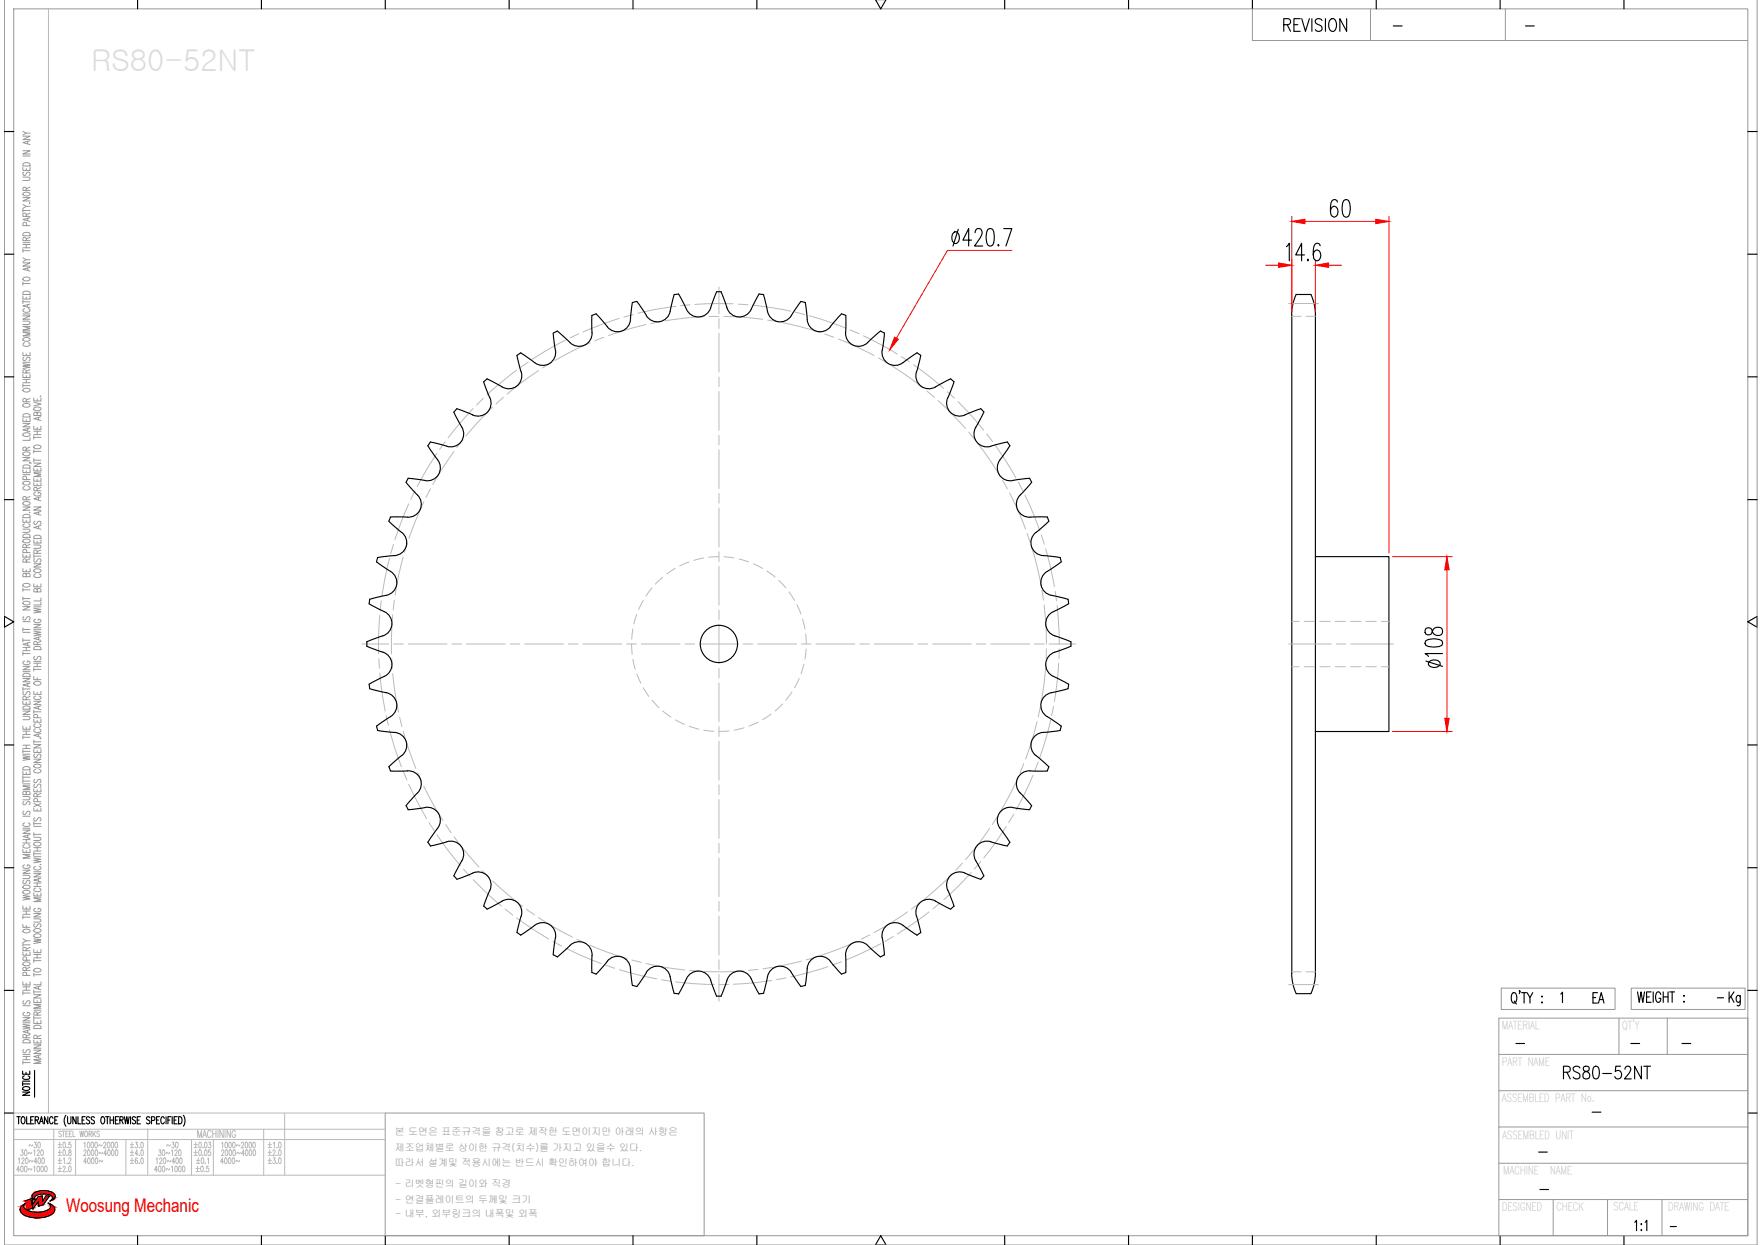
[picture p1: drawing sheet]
<svg xmlns="http://www.w3.org/2000/svg" width="297mm" height="210mm" viewBox="0 0 297 210" stroke-linecap="round" stroke-linejoin="round" font-family="sans-serif">
<defs><g id="words">
<text font-size="5.3" x="290.7" y="170.7">Kg</text>
<text font-size="4.9" x="267.8" y="170.4">EA</text>
<text font-size="3.2" fill="#f00" x="11.1" y="204.3">Woosung Mechanic</text>
<g font-size="2.6">
<text x="234.2" y="5.6">-</text>
<text x="256.5" y="5.6">-</text>
<text x="288.9" y="169.3">-</text>
<text x="254.7" y="177.1">-</text>
<text x="274.1" y="177.1">-</text>
<text x="282.9" y="177.1">-</text>
<text x="267.8" y="188.7">-</text>
<text x="258.6" y="195.4">-</text>
<text x="258.9" y="201.8">-</text>
<text x="280.8" y="208.1">-</text>
</g>
<g font-size="1.7" fill="#989898">
<text x="66.6" y="191.4">본 도면은 표준규격을 참고로 제작한 도면이지만 아래의 사항은</text>
<text x="66.6" y="194.1">제조업체별로 상이한 규격(치수)를 가지고 있을수 있다.</text>
<text x="66.6" y="196.6">따라서 설계및 적용시에는 반드시 확인하여야 합니다.</text>
<text x="66.7" y="200.2">- 리벳형핀의 길이와 직경</text>
<text x="66.7" y="202.8">- 연결플레이트의 두께및 크기</text>
<text x="66.7" y="205.2">- 내부, 외부링크의 내폭및 외폭</text>
</g>
</g></defs>
<!-- layer: 0 -->
<g fill="none" stroke="#989898" stroke-width=".17">
<path d="M.7 -.1v210h295.7v-210M2.3 1.5h292.5v206.8h-292.5zM211.3 1.5v5.3h83.5M231.2 1.5v5.3M253.9 1.5v5.3M3.9 33.3h1.2l-1.2 .6h1.2M3.9 29.9h.8l.4 .2-.2 .3h-1M3.9 28.2v.5h1.2v-.5M3.9 25.4h1.2l-1.2 .6h1.2M3.9 23h1.2l-1.2 .5h1.2M3.9 35.2v.6M3.9 35.5h1.2"/>
<path d="M3.9 34.5l.5 .3M3.9 26.3h1.2M3.9 22.1l.5 .4M3.9 39.3a.82 .82 0 0 1 1.2 .1v.3h-1.2zM3.9 32.5a.91 .91 0 0 1 1.2 .1 .64 .64 0 0 1-.6 .4 .64 .64 0 0 1-.6-.4zM3.9 27.6a.84 .84 0 0 1 1.2 .1v.3h-1.2zM4 29l-.1 .4 .1 .2 .3-.1a.52 .52 0 0 1 .7-.4l.1 .3-.2 .2M4.4 36.5v-.5h-.4l-.1 .5h1.2M4.4 32.1l-.1-.5h-.4v.5h1.2M4.4 28.4v.3M4.5 38.1l-.1-.5-.1-.1-.4 .1v.5h1.2M4.7 23.8v.4"/>
<path d="M4.7 36.8v.4M5 34.2v.1zM5.1 36.7l-1.2 .3 1.2 .3M5.1 34.8h-.7l-.5 .3M5.1 23.7l-1.2 .3 1.2 .4M5.1 22.5h-.7l-.5 .3M5.1 35.9l-.7 .3M5.1 31.6l-.7 .2M3.9 59.4v.6h1.2v-.6M3.9 54.1h.8l.4 .3-.2 .3h-1M3.9 53.2h1.2l-1.2 .6h1.2M3.9 49.9v.5h1.2v-.5"/>
<path d="M3.9 44.3h1.2l-1.2 .6h1.2M3.9 42v.5M3.9 47.5v.6M3.9 50.6v.6M3.9 52.9h1.2M3.9 50.9h1.2M3.9 47.8h1.2M3.9 43.5l.5 .3M3.9 42.3h1.2M3.9 41.8h1.2M3.9 41.2h1.2M3.9 40.9h1.2"/>
<path d="M3.9 57.1a.91 .91 0 0 1 1.2 0 .69 .69 0 0 1-1.2 .3zM3.9 49.2a.82 .82 0 0 1 1.2 .2v.2h-1.2zM3.9 46.9a.71 .71 0 0 1 1.2 .2 .7 .7 0 0 1-1.2-.1zM4.2 57.8a.32 .32 0 0 0-.3 .4 .32 .32 0 0 0 .4 .2h.3a.32 .32 0 0 0 .5-.2 .32 .32 0 0 0-.3-.4M4.2 52a.32 .32 0 0 0-.3 .5 .32 .32 0 0 0 .4 .2h.3a.32 .32 0 0 0 .5-.2 .32 .32 0 0 0-.3-.5M4.4 40.6v-.5h-.4l-.1 .5h1.2M4.4 41.2v.6M4.4 50.1v.3M4.4 59.6v.4M4.7 45.2v.4M4.7 51.4v.4M5.1 56h-1.2l1.2 .3-1.2 .3h1.2"/>
<path d="M5.1 55h-1.2l1.2 .3-1.2 .4h1.2M5.1 51.3l-1.2 .3 1.2 .3M5.1 45.1l-1.2 .3 1.2 .3M5.1 43.8h-.7l-.5 .3M5.1 40l-.7 .3M3.9 79.2v.5h1.2v-.5M3.9 77.1h1.2l-1.2 .6h1.2M3.9 73.2a.72 .72 0 0 1 1.2 .2 .87 .87 0 0 1-1.2 0zM3.9 71.4h1.2l-1.2 .6h1.2M3.9 70.5v.6h1.2v-.6M3.9 63.1v.5h1.2v-.5M3.9 61.3l1.2 .2-1.2 .2 1.2 .2-1.2 .2"/>
<path d="M3.9 64.7v.6M3.9 65h1.2M3.9 64.5h1.2M3.9 64h1.2M3.9 61.1h1.2M3.9 78.5a.84 .84 0 0 1 1.2 .1v.3h-1.2zM3.9 76.4a.71 .71 0 0 1 1.2 .2 .7 .7 0 0 1-1.2-.2zM3.9 69.9a.79 .79 0 0 1 1.2 .1v.3h-1.2zM3.9 68.2a.91 .91 0 0 1 1.2 .1 .69 .69 0 0 1-1.2 .2zM3.9 65.6a.74 .74 0 0 1 1.2 .2 .7 .7 0 0 1-1.2-.1zM4 60.2a.29 .29 0 0 0-.1 .5 .29 .29 0 0 0 .5-.1l.1-.2a.31 .31 0 0 1 .5-.1 .31 .31 0 0 1-.1 .5M4.4 75.9v-.5h-.5v.5h1.2"/>
<path d="M4.4 67.7v-.4l-.4-.1-.1 .5h1.2M4.4 62.9v-.5h-.5v.5h1.2M4.4 63.3v.3M4.4 64v.5M4.4 70.8v.3M4.4 79.4v.3M4.7 72.3v.4M5 78l.3 .1M5.1 73.8v.4h-1.2M5.1 72.2l-1.2 .3 1.2 .3M5.1 75.4l-.7 .2M5.1 67.2l-.7 .3"/>
<path d="M5.1 62.3l-.7 .3M5.7 78.9v.5h1.2v-.5M5.7 78.1h1.2l-1.2 .5h1.2M5.7 71.9v.5h1.2v-.5M5.7 67.8l1.2 .3-1.2 .3M5.7 67.1v.5h1.2v-.5M5.7 73.5v.5M5.7 75.8v.6M5.7 77.3v.6M5.7 77.6h1.2M5.7 76.1h1.2M5.7 73.7h1.2"/>
<path d="M5.7 73.3h1.2M5.7 72.7h1.2M5.8 75.2a.71 .71 0 0 1 1.1 .2 .73 .73 0 0 1-1.2-.1zM5.8 68.8a.91 .91 0 0 1 1.1 0 .69 .69 0 0 1-1.1 .3zM6.3 69.7l.2-.2h.3l.1 .2v.4h-1.2l.1-.6 .4 .1 .1 .5M6.3 67.3v.3M6.3 72.1v.3M6.3 72.7v.6M6.3 79.1v.3M6.5 70.4v.4M6.8 66.8h.1zM6.9 79.7h-1.2l1.2 .3-1.2 .4h1.2"/>
<path d="M6.9 70.3l-1.2 .3 1.2 .3M3.9 95.9v.5h1.2v-.5M3.9 93.4v.5h1.2v-.5M3.9 89.2h1l.2 .2-.2 .3-1 .1M3.9 87.5v.5h1.2v-.5M3.9 85.5h1.2l-1.2 .5h1.2M3.9 99.2v.5M3.9 99.4h1.2M3.9 80h1.2M3.9 98.5a.91 .91 0 0 1 1.2 .1 .64 .64 0 0 1-.6 .4 .64 .64 0 0 1-.6-.4zM3.9 91.1a.71 .71 0 0 1 1.2 .2 .73 .73 0 0 1-1.2-.2zM3.9 90.2a.79 .79 0 0 1 1.2 .1v.3h-1.2z"/>
<path d="M3.9 86.9a.82 .82 0 0 1 1.2 .1v.3h-1.2zM3.9 84.7a.91 .91 0 0 1 1.2 .1 .64 .64 0 0 1-.6 .4 .64 .64 0 0 1-.6-.4zM3.9 81.3a.91 .91 0 0 1 1.2 .1 .64 .64 0 0 1-.6 .4 .64 .64 0 0 1-.6-.4zM4.2 88.3a.32 .32 0 0 0-.3 .4 .32 .32 0 0 0 .4 .2h.3a.32 .32 0 0 0 .5-.2 .32 .32 0 0 0-.3-.4M4.2 82a.32 .32 0 0 0-.3 .4 .32 .32 0 0 0 .4 .2h.3a.32 .32 0 0 0 .5-.2 .32 .32 0 0 0-.3-.4M4.4 96.9l.3-.2h.3l.1 .2v.3h-1.2l.1-.5h.4v.5M4.4 94.8v-.5l-.4-.1-.1 .6h1.2M4.4 92.3l-.1-.5-.4 .1v.4h1.2M4.4 84.3v-.5l-.4-.1-.1 .6h1.2M4.4 87.7v.3M4.4 93.6v.3M4.4 96.1v.3"/>
<path d="M4.5 93.2l-.1-.5h-.5v.5h1.2M4.5 80.8l-.1-.4-.1-.1-.4 .1v.4h1.2M5 86.4h.1M5.1 94.2l-.7 .3M5.1 91.8l-.7 .2M5.1 83.7l-.7 .3M5.7 98.4v.5h1.2v-.5M5.7 95.1h1.2l-1.2 .5h1.2M5.7 91.9h.9l.3 .2-.2 .3h-1M5.7 91v.6h1.2v-.6M5.7 85.5h1.2l-1.2 .5h1.2M5.7 81.4v.5h1.2v-.5"/>
<path d="M5.7 80.6v.5h1.2v-.5M5.7 93.5v.6M5.7 93.8h1.2M5.8 96a.91 .91 0 0 1 1.1 .1 .64 .64 0 0 1-.6 .4 .64 .64 0 0 1-.6-.4zM5.8 90.4a.79 .79 0 0 1 1.1 .1v.3h-1.2zM5.9 94.2a.29 .29 0 0 0-.2 .5 .29 .29 0 0 0 .5-.1l.1-.2a.31 .31 0 0 1 .5-.1 .31 .31 0 0 1-.1 .5M5.9 87.9l-.2 .2 .2 .3 .3-.1 .1-.3a.3 .3 0 0 1 .5-.1 .3 .3 0 0 1-.1 .5M6 96.8a.32 .32 0 0 0-.3 .4 .32 .32 0 0 0 .5 .2h.2a.32 .32 0 0 0 .5-.2 .32 .32 0 0 0-.3-.4M6 83a.32 .32 0 0 0-.3 .4 .32 .32 0 0 0 .5 .2h.2a.34 .34 0 0 0 .5-.3 .34 .34 0 0 0-.5-.3v.2M6.3 99.4l.2-.2 .3 .1 .1 .1v.4h-1.2l.1-.5h.4l.1 .5M6.3 93.3l-.1-.5h-.4l-.1 .5h1.2M6.3 82.7l-.1-.5h-.4l-.1 .5h1.2"/>
<path d="M6.3 80.8v.3M6.3 81.6v.3M6.3 91.2v.4M6.3 98.6v.3M6.5 83.9v.4M6.5 86.4v.4M6.5 88.7v.4M6.9 88.6l-1.2 .3 1.2 .3M6.9 86.2l-1.2 .3 1.2 .4M6.9 83.8l-1.2 .3 1.2 .3M6.9 92.7l-.6 .3M6.9 82.2l-.6 .3"/>
<path d="M3.9 119.9h1.2l-1.2 .6h1.2M3.9 118.2v.5h1.2v-.5M3.9 114.4h1.2l-1.2 .5h1.2M3.9 112.3h1.2l-1.2 .6h1.2M3.9 102.3h1.2l-1.2 .5h1.2M3.9 100.6v.6M3.9 105.8v.6M3.9 107.6v.6M3.9 109.9v.6M3.9 115.9v.5M3.9 116.2h1.2M3.9 113.2h1.2"/>
<path d="M3.9 110.2h1.2M3.9 109.7h1.2M3.9 109.1h1.2M3.9 107.9h1.2M3.9 106.6h1.2M3.9 106.1h1.2M3.9 104.8h1.2M3.9 100.9h1.2M3.9 119.2a.84 .84 0 0 1 1.2 .1v.3h-1.2zM3.9 113.7a.82 .82 0 0 1 1.2 .1v.3h-1.2zM3.9 101.5a.91 .91 0 0 1 1.2 .1 .69 .69 0 0 1-1.2 .2zM4 116.6a.29 .29 0 0 0-.1 .5 .29 .29 0 0 0 .5-.1l.1-.2a.31 .31 0 0 1 .5-.1 .31 .31 0 0 1-.1 .5"/>
<path d="M4 104a.29 .29 0 0 0-.1 .4 .29 .29 0 0 0 .5 0l.1-.3a.31 .31 0 0 1 .5-.1 .31 .31 0 0 1-.1 .5M4.2 111.5a.32 .32 0 0 0-.3 .4 .32 .32 0 0 0 .4 .2h.3a.34 .34 0 0 0 .5-.3 .34 .34 0 0 0-.5-.3v.2M4.4 118v-.5l-.4-.1-.1 .6h1.2M4.4 109.1v.6M4.4 118.4v.3M4.7 108.4v.4M4.7 115.3v.4M5.1 115.2l-1.2 .3 1.2 .3M5.1 108.3l-1.2 .3 1.2 .3M5.1 117.4l-.7 .3M5.7 118.2h1.2l-1.2 .6h1.2M5.7 116.6v.5h1.2v-.5"/>
<path d="M5.7 114.1v.5h1.2M5.7 106.4l1.2 .2-1.2 .2 1.2 .2-1.2 .2M5.7 105.3h1.2l-1.2 .5h1.2M5.7 102.5l1.2 .3-1.2 .1 1.2 .3-1.2 .1M5.7 112.6v.5M5.7 119.7v.6M5.7 112.9h1.2M5.7 112.4h1.2M5.7 111.8h1.2M5.7 111.5h1.2M5.7 106.2h1.2M5.7 102.3h1.2"/>
<path d="M5.8 115a.71 .71 0 0 1 1.1 .3 .7 .7 0 0 1-1.2-.2zM5.8 109.1a.84 .84 0 0 1 1.1 .2v.2h-1.2zM5.9 110.7a.29 .29 0 0 0-.2 .4 .29 .29 0 0 0 .5 0l.1-.3a.31 .31 0 0 1 .5-.1 .31 .31 0 0 1-.1 .5M6 117.4a.32 .32 0 0 0-.3 .4 .32 .32 0 0 0 .5 .2h.2a.32 .32 0 0 0 .5-.2 .32 .32 0 0 0-.3-.4M6 104.4a.32 .32 0 0 0-.3 .4 .32 .32 0 0 0 .5 .2h.2a.33 .33 0 0 0 .5-.3 .33 .33 0 0 0-.5-.3v.2M6.3 108.7l-.1-.5h-.4l-.1 .5h1.2M6.3 111.8v.6M6.3 114.3v.3M6.3 116.7v.4M6.5 107.5v.4M6.5 119.1v.4M6.9 119l-1.2 .3 1.2 .3"/>
<path d="M6.9 107.3l-1.2 .3 1.2 .4M6.9 101.5v.5h-1.2M6.9 100.8v.5h-1.2M6.9 108.1l-.6 .3M3.9 139.9h1.2l-1.2 .6h1.2M3.9 134.3h.8l.4 .2-.2 .3h-1M3.9 130v.6h1.2v-.6M3.9 127.4l1.2 .2-1.2 .2 1.2 .2-1.2 .2M3.9 122.4v.6h1.2v-.6M3.9 120.8h.8l.4 .2-.2 .3h-1M3.9 124v.6M3.9 126.4v.6"/>
<path d="M3.9 130.8v.5M3.9 131.4v.6M3.9 139.6h1.2M3.9 137.6h1.2M3.9 132.2h1.2M3.9 131.7h1.2M3.9 131h1.2M3.9 127.2h1.2M3.9 126.7h1.2M3.9 126.2h1.2M3.9 125.6h1.2M3.9 124.3h1.2"/>
<path d="M3.9 123.8h1.2M3.9 123.3h1.2M3.9 129.4a.82 .82 0 0 1 1.2 .1v.3h-1.2zM4 136.8a.29 .29 0 0 0-.1 .4 .29 .29 0 0 0 .5 0l.1-.3a.31 .31 0 0 1 .5-.1 .31 .31 0 0 1-.1 .5M4 135.1l-.1 .2 .1 .4 .3-.1 .2-.3a.3 .3 0 0 1 .5-.1 .3 .3 0 0 1-.1 .5M4.2 138.7a.32 .32 0 0 0-.3 .4 .32 .32 0 0 0 .4 .3h.3a.32 .32 0 0 0 .5-.3 .32 .32 0 0 0-.3-.4M4.4 133.6l.3-.2h.3l.1 .2v.4h-1.2l.1-.6 .4 .1v.5M4.4 122.6v.4M4.4 123.3v.5M4.4 125.6v.6M4.4 130.2v.4M5.1 132.5h-1.2l1.2 .3-1.2 .3h1.2"/>
<path d="M5.7 136.2v.5h1.2v-.5M5.7 133v.5h1.2v-.5M5.7 128h1.2l-1.2 .6h1.2M5.7 126.3v.6h1.2v-.6M5.7 125.5h1.2l-1.2 .6h1.2M5.7 121.3v.5h1.2v-.5M5.7 124.8v.5M5.7 138.6v.5M5.7 139.3h1.2M5.7 138.9h1.2M5.7 135.5l1.2 .5M5.7 125.1h1.2"/>
<path d="M5.7 120h1.2M5.8 129a.91 .91 0 0 1 1.1 .1 .69 .69 0 0 1-1.1 .2zM5.9 137.9a.29 .29 0 0 0-.2 .4 .29 .29 0 0 0 .5 0l.1-.3a.31 .31 0 0 1 .5-.1 .31 .31 0 0 1-.1 .5M5.9 132.2l-.2 .4a.26 .26 0 0 0 .2 .2 .26 .26 0 0 0 .3-.2l.1-.2a.31 .31 0 0 1 .5-.1 .31 .31 0 0 1-.1 .5M5.9 131.4a.29 .29 0 0 0-.2 .5 .29 .29 0 0 0 .5-.1l.1-.2a.31 .31 0 0 1 .5-.1 .31 .31 0 0 1-.1 .5M5.9 127.1a.29 .29 0 0 0-.2 .5 .29 .29 0 0 0 .5-.1l.1-.2a.31 .31 0 0 1 .5-.1 .31 .31 0 0 1-.1 .5M6 129.7a.32 .32 0 0 0-.3 .4 .32 .32 0 0 0 .5 .2h.2a.32 .32 0 0 0 .5-.2 .32 .32 0 0 0-.3-.4M6 122.9a.32 .32 0 0 0-.3 .4 .32 .32 0 0 0 .5 .2h.2a.32 .32 0 0 0 .5-.2 .32 .32 0 0 0-.3-.4M6 122a.32 .32 0 0 0-.3 .5 .32 .32 0 0 0 .5 .2h.2a.32 .32 0 0 0 .5-.2 .32 .32 0 0 0-.3-.5M6.3 134.3l-.1-.4-.4-.1-.1 .5h1.2M6.3 121.4v.4M6.3 126.5v.4"/>
<path d="M6.3 133.2v.3M6.3 136.4v.3M6.3 135.2v-.5l-.2-.1-.3 .1-.1 .5h1.2M6.3 121v-.5h-.5l-.1 .5h1.2M6.5 123.8v.4M6.8 124.5h.1zM6.9 123.6l-1.2 .4 1.2 .3M6.9 135.5l-1.2 .5M6.9 133.8l-.6 .2M3.9 155.8v.6h1.2M3.9 152.8v.5h1.2v-.5M3.9 151l1.2 .1-1.2 .2 1.2 .2-1.2 .2"/>
<path d="M3.9 149.5a.72 .72 0 0 1 1.2 .1 .87 .87 0 0 1-1.2 0zM3.9 147.6h.8l.4 .2-.2 .3h-1M3.9 146.7h1.2l-1.2 .5h1.2M3.9 143.2v.5h1.2v-.5M3.9 154.4v.5M3.9 159v.6M3.9 159.3h1.2M3.9 158.3l.5 .3M3.9 154.6h1.2M3.9 154.1h1.2M3.9 153.6h1.2M3.9 142.1h1.2"/>
<path d="M3.9 141.6h1.2M3.9 156.8a.91 .91 0 0 1 1.2 .1 .64 .64 0 0 1-.6 .4 .64 .64 0 0 1-.6-.4zM3.9 150.3a.91 .91 0 0 1 1.2 0 .64 .64 0 0 1-.6 .5 .64 .64 0 0 1-.6-.5zM4 148.4a.29 .29 0 0 0-.1 .5 .29 .29 0 0 0 .5-.1l.1-.2a.31 .31 0 0 1 .5-.1 .31 .31 0 0 1-.1 .5M4.2 145.8a.32 .32 0 0 0-.3 .4 .32 .32 0 0 0 .4 .2h.3a.33 .33 0 0 0 .5-.3 .33 .33 0 0 0-.5-.3v.2M4.2 142.4a.32 .32 0 0 0-.3 .4 .32 .32 0 0 0 .4 .2h.3a.32 .32 0 0 0 .5-.2 .32 .32 0 0 0-.3-.4M4.4 141.6v.5M4.4 143.4v.3M4.4 152.9v.4M4.4 153.6v.5M4.4 156v.4M4.7 140.8v.4"/>
<path d="M5.1 158.6h-.7l-.5 .3M5.1 144.1h-1.2l1.2 .3-1.2 .3h1.2M5.1 140.7l-1.2 .3 1.2 .4M5.1 159.7l-.7 .3M5.7 158.3l1.2 .2-1.2 .2 1.2 .2-1.2 .2M5.7 154.9h.9l.3 .2-.2 .3-1 .1M5.7 154h1.2l-1.2 .6h1.2M5.7 150.5v.6h1.2v-.6M5.7 147.3h1.2l-1.2 .5h1.2M5.7 144.7l1.2 .2-1.2 .2 1.2 .2-1.2 .2M5.7 141.2h.9l.3 .2-.2 .3h-1M5.7 140.4v.5"/>
<path d="M5.7 143.7v.5M5.7 149.5h1.2M5.7 148.9h1.2M5.7 147h1.2M5.7 144.4h1.2M5.7 143.9h1.2M5.7 143.5h1.2M5.7 142.9h1.2M5.7 140.7h1.2M5.8 157.6a.71 .71 0 0 1 1.1 .2 .7 .7 0 0 1-1.2-.1zM5.8 156.7a.71 .71 0 0 1 1.1 .2 .7 .7 0 0 1-1.2-.1zM5.8 142.1a.71 .71 0 0 1 1.1 .3 .7 .7 0 0 1-1.2-.2z"/>
<path d="M5.9 155.8l-.2 .1 .2 .4 .3-.1 .1-.3a.3 .3 0 0 1 .5-.1 .3 .3 0 0 1-.1 .5M6 153.1a.32 .32 0 0 0-.3 .4 .32 .32 0 0 0 .5 .2h.2a.34 .34 0 0 0 .5-.3 .34 .34 0 0 0-.5-.3v.2M6 149.7a.32 .32 0 0 0-.3 .4 .32 .32 0 0 0 .5 .2h.2a.32 .32 0 0 0 .5-.2 .32 .32 0 0 0-.3-.4M6 146.1a.32 .32 0 0 0-.3 .4 .32 .32 0 0 0 .5 .2h.2a.32 .32 0 0 0 .5-.2 .32 .32 0 0 0-.3-.4M6.3 142.9v.6M6.3 148.9v.6M6.3 150.7v.4M6.5 148.2v.4M6.8 145.8h.1zM6.9 151.4h-1.2l1.2 .3-1.2 .3h1.2M6.9 148.1l-1.2 .3 1.2 .3M3.9 172.7l1.2 .2-1.2 .2 1.2 .2-1.2 .2"/>
<path d="M3.9 171.6h1.2l-1.2 .5h1.2M3.9 165.5v.6h1.2v-.6M3.9 160.5v.6h1.2v-.6M3.9 179.1h1.2M3.9 167.1v.6M3.9 178.9v.5M3.9 178.7h1.2M3.9 178.1h1.2M3.9 177.8h1.2M3.9 172.4h1.2M3.9 169.6h1.2M3.9 167.4h1.2"/>
<path d="M3.9 167h1.2M3.9 166.4h1.2M3.9 175.4a.82 .82 0 0 1 1.2 .1v.3h-1.2zM3.9 162.3a.71 .71 0 0 1 1.2 .3 .7 .7 0 0 1-1.2-.2zM4 176.9l-.1 .2 .1 .4 .3-.1 .2-.3a.3 .3 0 0 1 .5-.1 .3 .3 0 0 1-.1 .5M4 168.7a.29 .29 0 0 0-.1 .5 .29 .29 0 0 0 .5-.1l.1-.2a.31 .31 0 0 1 .5-.1 .31 .31 0 0 1-.1 .5M4.2 170.7a.32 .32 0 0 0-.3 .4 .32 .32 0 0 0 .4 .2h.3a.33 .33 0 0 0 .5-.3 .33 .33 0 0 0-.5-.3v.2M4.4 175v-.5l-.4-.1-.1 .6h1.2M4.4 163.6v-.5h-.4l-.1 .5h1.2M4.4 160.3v-.5h-.4l-.1 .5h1.2M4.4 160.7v.4M4.4 165.7v.4"/>
<path d="M4.4 166.4v.6M4.4 178.1v.6M4.5 164.5l-.1-.5h-.5v.5h1.2M4.5 161.9l-.1-.5-.1-.1-.4 .1v.5h1.2M4.7 173.7v.4M5.1 173.6l-1.2 .3 1.2 .4M5.1 174.4l-.7 .3M5.1 163.1l-.7 .2M5.7 177.1h1.2l-1.2 .5h1.2M5.7 176.2h1.2l-1.2 .5h1.2M5.7 175.3v.5h1.2v-.5M5.7 172v.6h1.2v-.6"/>
<path d="M5.7 168.5v.5h1.2v-.5M5.7 167.7h1.2l-1.2 .6h1.2M5.7 160.1v.5h1.2v-.5M5.7 171.6h1.2M5.7 161.7v.6M5.7 164.1v.5M5.7 166.9v.6M5.7 171.4v.5M5.7 170.3h1.2M5.7 167.2h1.2M5.7 164.3h1.2M5.7 162h1.2"/>
<path d="M5.7 161.5h1.2M5.7 160.9h1.2M5.8 173a.82 .82 0 0 1 1.1 .1v.3h-1.2zM5.8 163.4a.71 .71 0 0 1 1.1 .3 .87 .87 0 0 1-1.2 0zM6.3 175.1l-.1-.5h-.4l-.1 .5h1.2M6.3 171.1l-.1-.4-.4-.1-.1 .5h1.2M6.3 160.3v.3M6.3 160.9v.6M6.3 168.7v.3M6.3 172.2v.4M6.3 175.5v.3M6.5 166.3v.4"/>
<path d="M6.5 177.9v.4M6.9 178.7h-1.2l1.2 .3-1.2 .3h1.2M6.9 177.8l-1.2 .3 1.2 .3M6.9 169.3h-1.2l1.2 .4-1.2 .3h1.2M6.9 166.2l-1.2 .3 1.2 .4M6.9 165.5v.5h-1.2M6.9 174.5l-.6 .3M6.9 170.6l-.6 .3M252.8 177.8h42M252.8 171.7h42v36.6h-42zM253.2 166.6h19.2v3.6h-19.2zM273.1 171.7v6.1"/>
<path d="M275.2 166.6h19.2v3.6h-19.2zM281.2 171.7v6.1M65 187.7h53.8v20.6h-53.8zM252.8 196.1h42M252.8 183.9h42M252.8 190h42M252.8 202.2h42M262 202.2v6.1M271.2 202.2v6.1M280.3 202.2v6.1"/>
</g>
<g fill="none" stroke="#000" stroke-width=".19">
<path d="M23.2 -.1v1.6M44.1 -.1v1.6M65 -.1v1.6M85.9 -.1v1.6M106.8 -.1v1.6M127.7 -.1v1.6M147.7 -.1l.9 1.6 .9-1.6M169.5 -.1v1.6M190.4 -.1v1.6M211.3 -.1v1.6M232.1 -.1v1.6M253 -.1v1.6"/>
<path d="M273.9 -.1v1.6M216.5 4.2h.8a.52 .52 0 0 0 .4-.5 .52 .52 0 0 0-.4-.6h-.8v2.2M217.1 4.2l.6 1.1M218.3 4.2h.6M219.3 3.1h-1v2.2h1M219.6 3.1l.6 2.2 .7-2.2M221.3 3.1v2.2M223 3.4a.58 .58 0 0 0-.7-.3 .58 .58 0 0 0-.4 .8l.8 .4a.53 .53 0 0 1 .3 .5 .53 .53 0 0 1-.4 .5h-.3l-.4-.3M223.6 3.1v2.2M224.5 3.3l.1-.2a.93 .93 0 0 1 .8 1.4l-.1 .3a.57 .57 0 0 1-.5 .5 .57 .57 0 0 1-.6-.5 1.47 1.47 0 0 1 .3-1.5zM227.1 3.1v2.2l-1.1-2.2v2.2M.7 22.2h1.6"/>
<path d="M294.8 22.2h1.6M.7 42.9h1.6M93.7 59a2.23 2.23 0 0 1-1.3 2.4 2.23 2.23 0 0 1-2.6-.5l-2-1.4-.6 .4 .7 2.8M94 55.8l2.1 1.9M94 55.8l-.7 .4 .4 2.8M102.5 55.1l-1.9-2.2-.7 .3-.1 2.4a2.22 2.22 0 0 1-1 2.5 2.22 2.22 0 0 1-2.7-.3M106.3 53.9a2.19 2.19 0 0 1-1.5 1.9 2.19 2.19 0 0 1-2.4-.7M109 53.2l-1.6-2.4-.2 .1-.5 .1-.4 2.9M113 52.5a2.19 2.19 0 0 1-1.7 1.7 2.19 2.19 0 0 1-2.3-1M114.5 49.6l1.3 2.5M114.5 49.6l-.8 .1-.7 2.8M120.9 49.2l-.9 2.2a2.22 2.22 0 0 1-1.8 2 2.22 2.22 0 0 1-2.4-1.2"/>
<path d="M120.9 49.2h.7l.9 2.2a2.22 2.22 0 0 0 1.8 2 2.22 2.22 0 0 0 2.4-1.2M128 49.6l-1.3 2.5M128 49.6l.8 .1 .7 2.8M129.5 52.5a2.22 2.22 0 0 0 2 1.8 2.22 2.22 0 0 0 2.2-1.5l1.4-2 .7 .2 .4 2.9M136.2 53.9a2.19 2.19 0 0 0 1.5 1.9 2.19 2.19 0 0 0 2.4-.7M141.9 52.9l-1.9 2.2M142 52.9l.7 .3-.1 2.9M142.6 56.1a2.19 2.19 0 0 0 1.3 2.1 2.19 2.19 0 0 0 2.5-.4M148.5 55.8l-2.1 1.9M148.5 55.8l.7 .4-.3 2.4a2.25 2.25 0 0 0 .9 2.7 2.25 2.25 0 0 0 2.9-.4l2-1.4 .6 .4-.6 2.4a2.24 2.24 0 0 0 .6 2.8 2.24 2.24 0 0 0 2.9-.1l2.2-1.1 .5 .5M221.1 49.6l.6 1.7 .2 1.8v111l-.2 1.7-.6 1.7M221.1 49.6h-2.5l-.5 1.7-.2 1.8v111.6l.3 1.7 .4 1.1h2.5"/>
<path d="M294.8 42.9h1.6M.7 63.5h1.6M72.2 75.1l1.3 2a2.23 2.23 0 0 1 .6 2.7 2.23 2.23 0 0 1-2.4 1.2M72.6 74.5l-.4 .6M76.5 69.5l1.2 2.1a2.24 2.24 0 0 1 .1 2.9 2.24 2.24 0 0 1-2.9 .6l-2.3-.6M81.6 64.4l1 2.7M82.6 67.1a2.22 2.22 0 0 1-.6 2.6 2.22 2.22 0 0 1-2.7 .1l-2.2-.9-.5 .6M87.9 62.7a2.23 2.23 0 0 1-.9 2.5 2.23 2.23 0 0 1-2.7-.2l-2.2-1.1-.5 .5M160.9 64.4l-.8 2.2a2.22 2.22 0 0 0 0 2.7 2.22 2.22 0 0 0 2.7 .7M165.4 68.9l-2.6 1.1M165.5 68.9l.5 .6M166 69.5l-1.2 2.1a2.24 2.24 0 0 0-.1 2.9 2.24 2.24 0 0 0 2.9 .6l2.3-.6 .4 .6"/>
<path d="M170.3 75.1l-1.3 2a2.25 2.25 0 0 0-.5 2.9 2.25 2.25 0 0 0 2.8 .9l2.4-.3 .1 .3 .2 .4-1.6 1.8a2.25 2.25 0 0 0-.8 2.8 2.25 2.25 0 0 0 2.6 1.3h2.5l.1 .4 .1 .3-1.8 1.6a2.24 2.24 0 0 0-1.1 2.6 2.24 2.24 0 0 0 2.4 1.6l2.4 .3M294.8 63.5h1.6M.7 84.2h1.6M65.6 87.9l1.8 1.6a2.24 2.24 0 0 1 1.1 2.6 2.24 2.24 0 0 1-2.4 1.6l-2.4 .3-.2 .7 2.4 1.7M65.9 96.3a2.23 2.23 0 0 1 .9 2.6 2.23 2.23 0 0 1-2.1 1.6l-2.4 .5M68.5 81.3l1.6 1.8a2.25 2.25 0 0 1 .8 2.8 2.25 2.25 0 0 1-2.6 1.3h-2.4l-.3 .7M68.8 80.6l2.9 .4M68.9 80.6l-.4 .7M176.6 96.3a2.19 2.19 0 0 0-1 2.3 2.19 2.19 0 0 0 1.8 1.8M178.8 94l.2 .7-2.4 1.7M221.9 93.8h12.4v29.5h-12.4M294.8 84.2h1.6"/>
<path d="M.7 103.9l1.6 .9-1.6 .9zM61.9 109l2.7 1M62.2 101.8l2.2 1.1a2.25 2.25 0 0 1 1.7 2.3 2.25 2.25 0 0 1-2 2.1l-2.2 .9v.7M62.3 115.4l.1 .7M62.3 116.1l2.9 .7M62.4 101l-.1 .8M64.6 109.9a2.23 2.23 0 0 1 1.5 2.3 2.23 2.23 0 0 1-1.7 2l-2.2 1.2M65.1 116.8a2.19 2.19 0 0 1 1.8 1.7 2.19 2.19 0 0 1-1 2.3M177.3 100.4l2.9 .6 .1 .8-2.6 1.3M177.4 116.8a2.19 2.19 0 0 0-1.8 1.7 2.19 2.19 0 0 0 1 2.3M177.7 103.1a2.22 2.22 0 0 0-1.3 2.4 2.22 2.22 0 0 0 2 1.8l2.2 .9v.7M177.7 114l2.6 1.4-.1 .7"/>
<path d="M177.9 109.9a2.19 2.19 0 0 0-1.5 2 2.19 2.19 0 0 0 1.3 2.1M180.2 116.1l-2.9 .7M180.6 109l-2.7 1M294.8 104.8l1.6-.9v1.8zM.7 125.6h1.6M63.7 123.2l2.4 .3a2.23 2.23 0 0 1 2.3 1.3 2.23 2.23 0 0 1-.6 2.6M65.6 129.3l.3 .7M65.9 130h2.4a2.25 2.25 0 0 1 2.6 1.3 2.25 2.25 0 0 1-.8 2.7l-1.6 1.8M65.9 120.8l-2.4 1.6 .2 .7M67.8 127.4l-2.2 1.9M68.5 135.8l.4 .7M71.7 136.1a2.23 2.23 0 0 1 2.4 1.3 2.23 2.23 0 0 1-.6 2.6l-1.3 2"/>
<path d="M71.7 136.2l-2.9 .3M170.8 136.1a2.23 2.23 0 0 0-2.4 1.3 2.23 2.23 0 0 0 .6 2.6l1.3 2M174.7 127.4l2.2 1.9-.2 .7M176.6 120.8l2.4 1.6-.2 .7M176.6 130h-2.4a2.25 2.25 0 0 0-2.6 1.3 2.25 2.25 0 0 0 .8 2.7l1.6 1.8-.3 .7-2.9-.3M178.8 123.2l-2.4 .3a2.23 2.23 0 0 0-2.3 1.3 2.23 2.23 0 0 0 .6 2.6M294.8 125.6h1.6M.7 146.3h1.6M72.2 142l.4 .6M75.4 141.9a2.23 2.23 0 0 1 2.5 1 2.23 2.23 0 0 1-.2 2.6l-1.2 2.2M75.4 141.9l-2.8 .7M76.6 147.7l.5 .5"/>
<path d="M79.7 147.2a2.19 2.19 0 0 1 2.5 .4 2.19 2.19 0 0 1 .4 2.5M79.7 147.2l-2.6 1.1M81.6 152.8l.6 .5 2.1-1.1a2.23 2.23 0 0 1 2.7-.3 2.23 2.23 0 0 1 .9 2.5M82.6 150.1l-1 2.7M87.2 157.2l.6 .4 2-1.3a2.23 2.23 0 0 1 2.6-.6 2.23 2.23 0 0 1 1.3 2.4M87.9 154.4l-.7 2.8M93.7 158.1l-.4 2.9M154.6 154.4l.7 2.8M155.3 157.2l-.6 .5-2-1.4a2.25 2.25 0 0 0-2.9-.4 2.25 2.25 0 0 0-.9 2.7l.3 2.4M162.8 147.2l2.6 1.1M162.8 147.2a2.22 2.22 0 0 0-2.7 .6 2.22 2.22 0 0 0 0 2.7l.8 2.3-.5 .5-2.2-1.1a2.23 2.23 0 0 0-2.7-.3 2.23 2.23 0 0 0-.9 2.5M166 147.7l-.5 .5"/>
<path d="M167.1 141.9l2.8 .7M167.1 141.9a2.23 2.23 0 0 0-2.5 1 2.23 2.23 0 0 0 .2 2.6l1.2 2.2M170.3 142l-.4 .6M294.8 146.3h1.6M.7 167h1.6M93.3 161l.7 .3 1.8-1.5a2.25 2.25 0 0 1 2.8-.8 2.25 2.25 0 0 1 1.2 2.6v2.4M99.9 164l.7 .2M102.4 162.1a2.22 2.22 0 0 1 2.6-.7 2.22 2.22 0 0 1 1.4 2.4l.3 2.3 .7 .2M102.5 162.1l-1.9 2.1M109 163.9a2.23 2.23 0 0 1 2.5-.9 2.23 2.23 0 0 1 1.6 2.1l.6 2.4M109 164l-1.6 2.3M113.7 167.5l.8 .1"/>
<path d="M114.5 167.6l1.1-2.1a2.25 2.25 0 0 1 2.3-1.8 2.25 2.25 0 0 1 2.1 2l.9 2.3M128 167.6l-1.1-2.1a2.25 2.25 0 0 0-2.3-1.8 2.25 2.25 0 0 0-2.1 2l-.9 2.2h-.7M128.8 167.5l-.8 .1M135.1 166.3l-1.4-1.9a2.25 2.25 0 0 0-2.5-1.5 2.25 2.25 0 0 0-1.8 2.2l-.6 2.4M141.9 164.2l-1.6-1.8a2.24 2.24 0 0 0-2.6-1.1 2.24 2.24 0 0 0-1.6 2.5l-.3 2.3-.7 .2M142.6 161.1l.1 2.9M142.7 164l-.7 .2M149.2 161l-.7 .3-1.8-1.5a2.22 2.22 0 0 0-2.5-.9 2.22 2.22 0 0 0-1.6 2.2M255.2 167.4h.1a.77 .77 0 0 1 .5 1v.3a.41 .41 0 0 1-.4 .4 .41 .41 0 0 1-.4-.4l-.1-.7zM255.4 168.8l.4 .5M256.4 167.1l-.1 .1v-.1v-.1l.1 .1-.1 .4M256.7 167.4h.8"/>
<path d="M257.1 167.4v1.7M257.6 167.4l.5 .8v.9M258.5 167.4l-.4 .8M260.1 168v.1zM260.1 168.9v.2zM263.3 167.6l.3-.3v1.7M267.2 179.9a.45 .45 0 0 0 .1 .7 .76 .76 0 0 1 .7 .4 .76 .76 0 0 1 0 .8 .64 .64 0 0 1-1-.2 .64 .64 0 0 1 .5-.9l.3-.1a.45 .45 0 0 0 .2-.7l-.3-.1zM268.9 179.9l.4-.1a1.05 1.05 0 0 1 .5 1.2l-.3 .8-.4 .1a1.05 1.05 0 0 1-.5-1.2zM273.4 179.8h-.9v.9a.69 .69 0 0 1 1.1 .3 .69 .69 0 0 1-.8 .9l-.3-.1-.1-.3M276.2 167.2l.3 1.8 .3-1.8 .3 1.8 .3-1.8M276.9 179.8v2.1l-1.2-2.1v2.1M277.3 179.8h1.1"/>
<path d="M277.7 168.1h.5M277.8 179.8v2.1M278.5 167.2h-.8v1.8h.8M278.9 167.2v1.8M280.1 167.7a.4 .4 0 0 0-.4-.5 .4 .4 0 0 0-.4 .5v.9a.4 .4 0 0 0 .2 .3 .4 .4 0 0 0 .5 0l.1-.6h-.3M280.6 168.1h.8M280.6 167.2v1.8M281.4 167.2v1.8M281.7 167.2h.8M282.1 167.2v1.8M284 167.8v.2zM284 168.8v.2z"/>
<path d="M.7 187.7h1.6M2.8 188.3h.6M3.1 188.3v1.2M3.7 188.3h.1a.64 .64 0 0 1 .4 .6 .64 .64 0 0 1-.4 .6 .85 .85 0 0 1-.1-1.2zM3.8 184.1h1.2l-1.2 .6h1.2M3.8 180.6v.5h1.2v-.5M3.8 182.7h1.2M3.8 182.5v.5M3.8 182.3h1.2M3.9 183.4a.71 .71 0 0 1 1.1 .2 .7 .7 0 0 1-1.2-.2zM4.1 181.4a.32 .32 0 0 0-.3 .4 .32 .32 0 0 0 .5 .2l.7-.2v-.2l-.3-.2M4.4 180.8v.3"/>
<path d="M4.5 188.3v1.2h.5M5.2 188.8h.3M5.7 188.3h-.5v1.2h.5M5.8 180.5v4.5M5.9 188.8h.5l.1-.4-.6-.1v1.2M6.2 188.8l.3 .7M6.7 189.5l.3-1.2 .3 1.2M6.8 189.1h.4M8.1 188.3v1.2l-.6-1.2v1.2M8.9 188.5l-.2-.2a.64 .64 0 0 0-.4 .6 .64 .64 0 0 0 .4 .6l.2-.3M9.2 188.8h.4M9.7 188.3h-.5v1.2h.5"/>
<path d="M11.1 188a1.56 1.56 0 0 0 0 1.9M11.4 188.3v.8l.2 .4 .3-.2 .1-1M12.8 188.3v1.2l-.5-1.2v1.2M13.2 188.3v1.2h.4M13.9 188.8h.3M14.4 188.3h-.5v1.2h.5M15.1 188.4l-.2-.1-.3 .1 .1 .3 .4 .3v.3l-.2 .2-.3-.2M15.9 188.4l-.2-.1h-.3v.4l.4 .2 .1 .4-.2 .2-.3-.2M17.2 188.3h.1a.64 .64 0 0 1 .4 .6 .64 .64 0 0 1-.4 .6 .85 .85 0 0 1-.1-1.2zM17.8 188.3h.6M18.1 188.3v1.2M18.6 188.8h.5"/>
<path d="M18.6 188.3v1.2M19.1 188.3v1.2M19.5 188.8h.3M20 188.3h-.5v1.2h.5M20.2 188.8h.5l.1-.4-.6-.1v1.2M20.5 188.8l.3 .7M21 188.3l.2 1.2 .2-1.2 .2 1.2 .2-1.2M22 188.3v1.2M22.9 188.4l-.2-.1h-.3l-.1 .4 .5 .2 .1 .4-.2 .2-.4-.2M23.1 188.8h.4M23.7 188.3h-.6v1.2h.6M25.3 188.4a.29 .29 0 0 0-.5-.1 .29 .29 0 0 0 .1 .5l.3 .1 .1 .4-.2 .2-.4-.2"/>
<path d="M25.6 188.9l.4-.1 .1-.1-.1-.4h-.4v1.2M26.4 188.8h.3M26.9 188.3h-.5v1.2h.5M27.7 188.5l-.2-.2a.64 .64 0 0 0-.4 .6 .64 .64 0 0 0 .4 .6l.2-.3M28 188.3v1.2M28.3 188.8h.3M28.8 188.3h-.5v1.2M29 188.3v1.2M29.4 188.8h.3M29.9 188.3h-.5v1.2h.5M30.1 188.3a.64 .64 0 0 1 .6 .4 .64 .64 0 0 1-.2 .7l-.4 .1zM30.9 188a1.66 1.66 0 0 1 0 1.9"/>
<path d="M263.7 180.8h.8a.52 .52 0 0 0 .4-.5 .52 .52 0 0 0-.4-.5h-.8v2.1M264.3 180.8l.6 1.1M266.5 180.1a.61 .61 0 0 0-.7-.4 .61 .61 0 0 0-.4 .6l.1 .3 .8 .4a.55 .55 0 0 1-.2 .9h-.3l-.4-.3M270.3 181h1.5M274.1 180.3l.1-.3 .2-.2 .5 .1a.69 .69 0 0 1-.1 1l-.8 1h1.2M294.8 187.7h1.6M23.2 208.3v1.6M44.1 208.3v1.6M65 208.3v1.6M85.9 208.3v1.6M106.8 208.3v1.6M127.7 208.3v1.6"/>
<path d="M148.6 208.3l.9 1.6h-1.8zM169.5 208.3v1.6M190.4 208.3v1.6M211.3 208.3v1.6M232.1 208.3v1.6M253 208.3v1.6M273.9 208.3v1.6M275.7 206.1l.3-.4v1.8M276.8 206.3v.2zM276.8 207.3v.2zM277.5 206.1l.3-.4v1.8"/>
<circle cx="121.3" cy="108.6" r="3.1"/>
</g>
<g fill="none" stroke="#bababa" stroke-width=".17">
<path d="M8.2 1.5v186.2M2.3 187.7h62.7v20.6M2.3 190.4h62.7M2.3 192.1h62.7M2.3 198.1h62.7M3.1 195.4l.2-.2v1M3.3 197.2h-.5l.3-.6v1M3.5 193.9h.4l-.2 .3a.26 .26 0 0 1 .2 .4 .26 .26 0 0 1-.4 0M3.6 196.7l.1-.1a.57 .57 0 0 1 0 1l-.2-.2zM3.7 195.4v-.1a.21 .21 0 0 1 .3 0 .21 .21 0 0 1 0 .3l-.4 .6h.5M4.2 196.7l.1-.1a.57 .57 0 0 1 0 1l-.2-.2zM4.2 193.9h.1a.59 .59 0 0 1 0 .9l-.2-.2z"/>
<path d="M4.4 195.3l.1-.1a.56 .56 0 0 1 0 1l-.2-.4zM5.4 197l-.1 .2-.4-.2-.1 .3M5.4 194.3l-.1 .2-.4-.2-.1 .3M5.5 193l-.1 .2-.4-.2-.1 .3M5.5 195.6l-.1 .3-.3-.3-.1 .3M5.7 196.8l.1-.2v1M5.7 194l.1-.1v.9M5.8 192.6h.3l-.2 .3a.27 .27 0 0 1 .3 .4 .27 .27 0 0 1-.5 .1M6.3 195.9h-.5l.3-.7v1M6.3 194.1v-.1a.21 .21 0 0 1 .3-.1 .21 .21 0 0 1 0 .3l-.4 .6h.5M6.3 196.7l.1-.1a.57 .57 0 0 1 0 1l-.2-.5zM6.5 192.6a.59 .59 0 0 1 0 .9l-.1-.4z"/>
<path d="M6.5 195.3l.1-.1a.56 .56 0 0 1 0 1l-.2-.4zM7 196.7l.1-.1a.54 .54 0 0 1 0 1l-.2-.5zM7 193.9h.1a.56 .56 0 0 1 0 .9l-.2-.4zM7.1 195.3l.1-.1a.59 .59 0 0 1 0 1l-.1-.2zM7.6 196.7l.1-.1a.57 .57 0 0 1 0 1l-.2-.2zM9.1 190.4v7.7M9.8 195.6h.6M9.8 196.1h.6M9.8 197h.6M9.8 197.5h.6M9.8 194.3h.6M9.8 194.8h.6"/>
<path d="M9.8 193h.6M9.8 193.5h.6M10.1 192.6v.8M10.1 193.9v.8M10.1 195.2v.8M10.1 196.6v.8M10.4 190.8l-.2-.1-.3 .1v.2l.5 .4-.2 .3-.3-.2M10.5 190.7h.4M10.6 196.8l.1-.1a.21 .21 0 0 1 .3 0 .21 .21 0 0 1 0 .3l-.4 .6h.5M10.7 195.4l.2-.2v1M10.7 193.9h.1a.59 .59 0 0 1 0 .9l-.2-.2zM10.7 192.6h.1a.59 .59 0 0 1 0 .9l-.2-.1z"/>
<path d="M10.7 190.7v1M11.1 191.2h.3M11.3 197.5h.1M11.3 193.4h.1M11.3 196.1v.1zM11.3 194.7v.1zM11.5 190.7h-.4v1h.4M11.6 195.4v-.1a.21 .21 0 0 1 .3 0 .21 .21 0 0 1 0 .3l-.3 .6h.4M11.6 193.9v.3a.31 .31 0 0 1 .4 .3 .31 .31 0 0 1-.4 .3 .4 .4 0 0 1 .3-.6v-.3zM11.7 196.7l.1-.1a.57 .57 0 0 1 0 1l-.2-.5zM11.7 191.2h.3M11.9 192.6h-.3v.4a.26 .26 0 0 1 .4 .2 .26 .26 0 0 1-.4 .2"/>
<path d="M12.1 190.7h-.4v1h.4M12.3 190.7v1h.4M12.7 192.1v6M13.5 190.7l.1 1 .2-1 .2 1 .1-1M14.1 192.8l.2-.2v.9M14.1 194.1l.1-.1a.21 .21 0 0 1 .3-.1 .21 .21 0 0 1 0 .3l-.4 .6h.4M14.4 190.7h.1a.51 .51 0 0 1 .3 .5 .51 .51 0 0 1-.3 .5 .7 .7 0 0 1-.1-1zM14.6 195.9h-.5l.3-.7v1M14.8 192.6h.1a.59 .59 0 0 1 0 .9l-.2-.4zM14.8 193.9h.1a.56 .56 0 0 1 0 .9l-.2-.4zM14.9 195.3l.1-.1a.59 .59 0 0 1 0 1l-.2-.4zM15 191.2l.4-.1v-.4h-.4v1"/>
<path d="M15.2 191.2l.3 .5M15.4 192.6h.1a.56 .56 0 0 1 0 .9l-.2-.4zM15.5 193.9h.1a.59 .59 0 0 1 0 .9l-.2-.2zM15.5 195.3l.1-.1a.59 .59 0 0 1 0 1l-.2-.2zM15.7 190.7v1M15.8 191.1l.3 .6M16.1 192.6h.1a.59 .59 0 0 1 0 .9l-.2-.1zM16.1 193.9h.1a.59 .59 0 0 1 0 .9l-.2-.4zM16.1 190.7l-.4 .6M16.2 195.3v-.1a.59 .59 0 0 1 0 1l-.1-.4zM16.8 190.8l-.2-.1-.3 .1v.2l.5 .4-.2 .3-.3-.2M17.2 193l-.1 .2-.4-.2v.3"/>
<path d="M17.3 194.3l-.1 .2-.4-.2-.1 .3M17.3 195.6l-.1 .3-.4-.3-.1 .3M17.5 192.8v-.1a.22 .22 0 0 1 .3-.1 .22 .22 0 0 1 .1 .3l-.5 .6h.5M18 194.5h-.5l.3-.6v.9M18.2 192.6h.1a.59 .59 0 0 1 0 .9l-.2-.1zM18.3 193.9a.59 .59 0 0 1 0 .9l-.2-.4zM18.8 192.6h.1a.59 .59 0 0 1 0 .9l-.2-.4zM18.9 193.9h.1a.56 .56 0 0 1 0 .9l-.2-.4zM19.5 192.6h.1a.59 .59 0 0 1 0 .9l-.2-.4zM19.5 193.9h.1a.59 .59 0 0 1 0 .9l-.1-.2zM21.2 192.1v6M22 195.6h.5"/>
<path d="M22 196.1h.5M22 194.3h.5M22 194.8h.5M22 193h.5M22 193.5h.5M22.3 192.6v.8M22.3 193.9v.8M22.3 195.2v.8M22.8 192.6h.4l-.2 .3a.27 .27 0 0 1 .2 .4 .27 .27 0 0 1-.4 .1M23.2 195.4v-.1a.49 .49 0 0 0-.5 .4 .49 .49 0 0 0 .3 .5 .28 .28 0 0 0 .2-.3 .28 .28 0 0 0-.3-.3l-.1 .3M23.2 194.5h-.4l.3-.6v.9M23.5 193.4h.1"/>
<path d="M23.5 196.1v.1zM23.5 194.7v.1zM23.8 195.3l.1-.1a.59 .59 0 0 1 0 1l-.2-.4zM23.8 193.9h.1a.59 .59 0 0 1 0 .9l-.2-.4zM23.8 192.6h.1a.59 .59 0 0 1 0 .9l-.2-.4zM24.9 190.3v7.8M26.3 195.4l.2-.2v1M26.6 197.2h-.5l.3-.6v1M26.8 193.9h.3l-.2 .3a.27 .27 0 0 1 .3 .4 .27 .27 0 0 1-.5 0M26.8 196.7l.1-.1a.57 .57 0 0 1 0 1l-.2-.5zM26.9 195.4l.1-.1a.21 .21 0 0 1 .3 0 .21 .21 0 0 1 0 .3l-.4 .6h.4M27.4 196.7l.1-.1a.57 .57 0 0 1 0 1l-.1-.2z"/>
<path d="M27.4 193.9h.1a.59 .59 0 0 1 0 .9l-.1-.2zM27.6 195.3l.1-.1a.59 .59 0 0 1 0 1l-.2-.4zM28.6 197l-.1 .2-.4-.2-.1 .3M28.6 194.3l-.1 .2-.4-.2-.1 .3M28.7 193l-.1 .2-.4-.2v.3M28.8 195.6l-.1 .3-.4-.3-.1 .3M28.9 196.8l.2-.2v1M28.9 194l.2-.1v.9M29 192.6h.4l-.2 .3a.27 .27 0 0 1 .2 .4 .27 .27 0 0 1-.4 .1M29.5 195.9h-.5l.3-.7v1M29.5 194.1l.1-.2a.26 .26 0 0 1 .3 .1 .26 .26 0 0 1-.1 .4l-.3 .4h.4M29.6 196.7l.1-.1a.57 .57 0 0 1 0 1l-.2-.2z"/>
<path d="M29.7 192.6h.1a.59 .59 0 0 1 0 .9l-.2-.1zM29.7 195.3l.1-.1a.59 .59 0 0 1 0 1l-.2-.4zM30.2 196.7l.1-.1a.57 .57 0 0 1 0 1l-.2-.5zM30.2 193.9h.1a.59 .59 0 0 1 0 .9l-.2-.4zM30.4 195.3l.1-.1a.59 .59 0 0 1 0 1l-.2-.2zM30.8 196.7l.2-.1a.57 .57 0 0 1 0 1l-.2-.2zM32.3 192.1v6M32.7 194.3h.6M32.7 194.8h.6M32.7 193h.6M32.7 193.5h.6M33 192.6v.8"/>
<path d="M33 193.9v.8M33 197h.6M33 197.5h.6M33.1 195.6h.6M33.1 196.1h.6M33.3 196.6v.8M33.3 191.8v-1.2l.4 1.2 .3-1.2v1.2M33.4 195.2v.8M33.6 193.9h.1a.59 .59 0 0 1 0 .9l-.2-.4zM33.6 192.6h.1a.59 .59 0 0 1 0 .9l-.2-.4zM33.9 196.7l.1-.1a.57 .57 0 0 1 0 1l-.2-.5zM34 195.3l.1-.1a.59 .59 0 0 1 0 1l-.2-.4z"/>
<path d="M34.2 191.8l.3-1.2 .3 1.2M34.2 193.4h.1M34.2 194.7v.1zM34.3 191.4h.4M34.6 197.5h.1M34.6 193.9h.1a.59 .59 0 0 1 0 .9l-.2-.2zM34.6 192.6h.1a.59 .59 0 0 1 0 .9l-.2-.1zM34.6 196.1v.1zM35 195.4l.2-.2v1M35.2 196.6h-.3v.4a.28 .28 0 0 1 .4 .3 .28 .28 0 0 1-.5 .2v-.1M35.2 192.6h.3l-.1 .3a.27 .27 0 0 1 .2 .4 .27 .27 0 0 1-.5 .1M35.5 193.9h-.3v.4a.26 .26 0 0 1 .4 .2 .26 .26 0 0 1-.4 .2l-.1-.1"/>
<path d="M35.6 190.9l-.2-.3a.64 .64 0 0 0-.4 .6 .64 .64 0 0 0 .4 .6l.2-.3M35.9 191.1h.5M35.9 190.6v1.2M36 192.1v6M36.4 190.6v1.2M36.8 190.6v1.2M37.4 194.1v-.2a.26 .26 0 0 1 .4 .1 .26 .26 0 0 1-.1 .4l-.4 .4h.5M37.4 192.8l.2-.2v.9M37.6 190.6v1.2l-.5-1.2v1.2M37.7 195.9h-.5l.3-.7v1M38 195.3l.1-.1a.59 .59 0 0 1 0 1l-.2-.4zM38 190.6v1.2"/>
<path d="M38 192.6h.1a.59 .59 0 0 1 0 .9l-.1-.1zM38.1 193.9h.1a.59 .59 0 0 1 0 .9l-.2-.4zM38.6 195.3l.1-.1a.59 .59 0 0 1 0 1l-.2-.2zM38.7 192.6h.1a.56 .56 0 0 1 0 .9l-.2-.4zM38.7 193.9h.1a.59 .59 0 0 1 0 .9l-.1-.2zM38.8 190.6v1.2l-.5-1.2v1.2M39.3 195.3v-.1a.59 .59 0 0 1 0 1l-.2-.4zM39.3 192.6h.1a.59 .59 0 0 1 0 .9l-.1-.1zM39.4 193.9h.1a.59 .59 0 0 1 0 .9l-.2-.2zM39.7 190.9l-.2-.3a.64 .64 0 0 0-.4 .6 .64 .64 0 0 0 .4 .6l.2-.3v-.2h-.2M40.4 195.6l-.1 .3-.4-.3-.1 .3M40.5 193l-.1 .2-.4-.2-.1 .3"/>
<path d="M40.5 194.3l-.1 .2-.4-.2-.1 .3M40.7 192.8l.1-.1a.22 .22 0 0 1 .3-.1 .22 .22 0 0 1 0 .3l-.4 .6h.5M41.2 194.5h-.4l.3-.6v.9M41.4 192.6h.1a.59 .59 0 0 1 0 .9l-.1-.1zM41.5 193.9h.1a.59 .59 0 0 1 0 .9l-.2-.2zM42.1 192.6h.1a.59 .59 0 0 1 0 .9l-.2-.4zM42.1 193.9h.1a.59 .59 0 0 1 0 .9l-.2-.4zM42.7 192.6h.1a.56 .56 0 0 1 0 .9l-.2-.4zM42.8 193.9h.1a.59 .59 0 0 1 0 .9l-.2-.2zM44.5 190.4v7.7M45.2 195.6h.6M45.2 196.1h.6"/>
<path d="M45.2 194.3h.6M45.2 194.8h.6M45.2 193h.6M45.2 193.5h.6M45.5 192.6v.8M45.5 193.9v.8M45.5 195.2v.8M46 194.1l.1-.1a.21 .21 0 0 1 .3-.1 .21 .21 0 0 1 0 .3l-.4 .6h.5M46.1 195.2h.3l-.2 .4a.27 .27 0 0 1 .3 .4 .27 .27 0 0 1-.5 0M46.1 192.8l.2-.2v.9M46.7 193.4h.1M46.7 196.1v.1z"/>
<path d="M46.7 194.7v.1zM47.1 195.3l.1-.1a.59 .59 0 0 1 0 1l-.2-.4zM47.1 193.9h.1a.59 .59 0 0 1 0 .9l-.2-.4zM47.1 192.6h.1a.59 .59 0 0 1 0 .9l-.2-.4zM48 187.7v10.4"/>
</g>
<!-- layer: LOGO -->
<g fill="#f00" stroke="#f00" stroke-width=".17">
<path d="M7 200.7h.6z"/>
<path d="M7.8 201.6h.1z"/>
<path d="M7.1 201.6h.1z"/>
<path d="M8.8 202.2h.2z"/>
<path d="M8.2 202.8l.1 .1z"/>
<path d="M4.1 203l.2-.1z"/>
<path d="M5.7 205.3h1.1z"/>
<path d="M7 200.7l.8 .1zM6.9 200.8h.9z"/>
<path d="M6.9 200.8h1.1zM6.7 200.8h1.3z"/>
<path d="M6.7 200.8h1.5zM6.6 200.8h1.6z"/>
<path d="M6.6 200.8l1.8 .1zM6.3 200.9h2.1z"/>
<path d="M6.3 200.9h2.2zM6.3 200.9h2.2z"/>
<path d="M6.3 200.9l2.4 .1zM6 201l.3-.1 2.4 .1z"/>
<path d="M6 201h2.8zM6 201h2.8z"/>
<path d="M6 201l2.9 .1-.1-.1zM5.8 201.1l.2-.1 2.9 .1z"/>
<path d="M5.8 201.1l3.2 .1zM5.8 201.1l3.2 .1z"/>
<path d="M5.7 201.2l3.4 .1-.1-.1zM5.6 201.3l.1-.1 3.4 .1z"/>
<path d="M7.2 201.3h1.9zM7.2 201.3h1.9z"/>
<path d="M5.6 201.3h1.6zM5.6 201.3h1.5z"/>
<path d="M5.6 201.3h1.3zM5.6 201.3h1.5z"/>
<path d="M7.5 201.3h1.7zM7.5 201.3h1.7z"/>
<path d="M7.8 201.3l1.4 .1zM7.8 201.3l1.4 .1z"/>
<path d="M5.6 201.3h1.3zM5.6 201.3l1.1 .1z"/>
<path d="M8 201.4h1.2zM8 201.4h1.2z"/>
<path d="M5.5 201.4h.9h.3zM5.5 201.4h.9h-.9z"/>
<path d="M8.1 201.4h1.1zM8.1 201.4h1.1z"/>
<path d="M5.5 201.4h.9zM5.5 201.4l.8 .1z"/>
<path d="M8.3 201.4l1 .1zM8.3 201.4l1 .1z"/>
<path d="M5.4 201.5h.9zM5.4 201.5h.8z"/>
<path d="M8.6 201.5h.7zM8.6 201.5h.7z"/>
<path d="M5.4 201.5l.6 .1 .2-.1zM5.4 201.5l.6 .1h-.6z"/>
<path d="M8.6 201.5l.7 .1v-.1zM8.6 201.5l.7 .1z"/>
<path d="M5.4 201.6h.6zM5.4 201.6l.6 .1z"/>
<path d="M7.8 201.6l.5 .1zM7.8 201.6l.5 .1z"/>
<path d="M8.7 201.6l.6 .1zM8.7 201.6l.6 .1z"/>
<path d="M7.1 201.6l.1 .2zM6.4 201.8l.7-.2 .1 .2z"/>
<path d="M5.4 201.7l.5 .1 .1-.1zM5.4 201.7l.5 .1z"/>
<path d="M8.8 201.7h.5zM8.8 201.7l.5 .1z"/>
<path d="M5.4 201.8h.4h.1zM5.4 201.8h.4z"/>
<path d="M5.4 201.8h.4zM5.4 201.8l.4 .1z"/>
<path d="M8.9 201.8l.4 .1v-.1zM8.9 201.8l.4 .1h-.4z"/>
<path d="M8.9 201.9h.4zM8.9 201.9h.4z"/>
<path d="M5.5 201.9l.3 .1v-.1zM5.5 201.9l.3 .1h-.3z"/>
<path d="M8.9 201.9l.3 .1 .1-.1zM8.9 201.9l.3 .1h-.3z"/>
<path d="M5.5 202h.3zM5.5 202h.3z"/>
<path d="M8.9 202h.3zM8.9 202l.3 .1z"/>
<path d="M5.5 202l.4 .2-.1-.2zM5.5 202l.4 .2z"/>
<path d="M8.9 202.1l.1 .1 .2-.1zM8.9 202.1l.1 .1z"/>
<path d="M5.7 202.2h.2zM5.7 202.2h.2z"/>
<path d="M8.9 202.2h.1zM8.9 202.2h.1h-.2z"/>
<path d="M5.7 202.2l.3 .1zM5.7 202.2l.3 .1zM5.8 202.3h.2z"/>
<path d="M5.8 202.3h.2zM5.8 202.3h.2z"/>
<path d="M8.8 202.3l-.1 .1 .2-.1zM8.6 202.4l.2-.1z"/>
<path d="M8.5 202.5l.1-.1zM8.5 202.5l.2-.1z"/>
<path d="M5.5 202v.5zM4.2 202.5l1.3-.5v.5z"/>
<path d="M7.7 201.7v.9l.6-.9zM7.7 201.7v.9h-.6z"/>
<path d="M6.4 201.8l.7 .8 .1-.8zM6.4 201.8l.7 .8h-1.3z"/>
<path d="M7.1 202.6h.6zM7.1 202.6h.5z"/>
<path d="M6.4 202.6h.7zM6.4 202.6h.7z"/>
<path d="M5.8 202.6h.6zM5.8 202.6h.6z"/>
<path d="M8.3 202.9l.2 .1zM8.3 202.9l.2 .1z"/>
<path d="M8.4 203h.1zM8.4 203h.1z"/>
<path d="M5.8 202.6l.3 .4 .3-.4zM5.8 202.6l.3 .4h-.5z"/>
<path d="M4.2 202.5l1.3 .5v-.5zM4.2 202.5l1.3 .5h-1.2z"/>
<path d="M5.6 203l.5 .1v-.1zM5.6 203l.5 .1h-.6z"/>
<path d="M4.3 203l1.2 .1v-.1zM4.3 203l1.2 .1z"/>
<path d="M4.1 203v.1zM4 203.1l.1-.1z"/>
<path d="M4 203.1h.1zM4 203.1h.1z"/>
<path d="M6.4 202.6l.9 .5 .3-.5zM6.4 202.6l.9 .5h-.8z"/>
<path d="M8.4 203l.4 .2zM8.4 203l.4 .2h-.3z"/>
<path d="M8.5 203.2h.3zM8.5 203.2h.3z"/>
<path d="M3.9 203.1l.1 .2 .1-.2zM3.7 203.3l.2-.2 .1 .2z"/>
<path d="M3.7 203.3h.3zM3.7 203.3h.3z"/>
<path d="M8.5 203.2l.5 .1-.2-.1zM8.5 203.2l.5 .1h-.4z"/>
<path d="M6.5 203.1v.2l.8-.2zM6.5 203.1v.2z"/>
<path d="M8.6 203.3l.4 .1zM8.6 203.3l.4 .1z"/>
<path d="M3.7 203.3l.3 .1v-.1zM3.7 203.3l.3 .1h-.4z"/>
<path d="M3.6 203.4l.4 .1zM3.6 203.4l.4 .1z"/>
<path d="M8.6 203.4l.5 .1-.1-.1zM8.6 203.4l.5 .1h-.6z"/>
<path d="M8.5 203.5l.7 .1zM8.5 203.5l.7 .1h-.7z"/>
<path d="M3.5 203.5l.5 .1v-.1zM3.5 203.5l.5 .1h-.5z"/>
<path d="M4.3 203.1l1.4 .6 .4-.6zM4.3 203.1l1.4 .6h-1.2z"/>
<path d="M8.5 203.6l.7 .1zM8.5 203.6l.7 .1h-.7z"/>
<path d="M3.5 203.6l.6 .1-.1-.1zM3.5 203.6l.6 .1h-.7z"/>
<path d="M3.4 203.7l.8 .1zM3.4 203.7l.8 .1z"/>
<path d="M8.5 203.7l.7 .1v-.1zM8.5 203.7l.7 .1h-.9z"/>
<path d="M8.3 203.8l.9 .1zM8.3 203.8l.9 .1z"/>
<path d="M3.4 203.8l1 .2-.2-.2zM3.4 203.8l1 .2h-1z"/>
<path d="M4.5 203.7v.3l1.2-.3zM4.5 203.7v.3z"/>
<path d="M3.4 204h1zM3.4 204h1z"/>
<path d="M8.3 203.9l.9 .1v-.1zM8 204l.3-.1 .9 .1z"/>
<path d="M8 204l1.2 .1zM7.9 204.1h1.3z"/>
<path d="M3.4 204l1.3 .1-.3-.1zM3.4 204l1.3 .1h-1.3z"/>
<path d="M7.9 204.1h1.3zM7.8 204.1h1.4z"/>
<path d="M3.4 204.1l1.6 .1zM3.4 204.1l1.6 .1h-1.5z"/>
<path d="M3.5 204.2h1.5zM3.5 204.2h1.5z"/>
<path d="M7.8 204.1l1.4 .2v-.2zM7.4 204.3l.4-.2 1.4 .2z"/>
<path d="M3.5 204.2l1.9 .1-.4-.1zM3.5 204.2l1.9 .1h-1.9z"/>
<path d="M7.4 204.3h1.8zM7.1 204.3h2z"/>
<path d="M7.1 204.3h2zM7 204.3h2.1z"/>
<path d="M3.5 204.3l2.3 .1zM3.5 204.3l2.3 .1z"/>
<path d="M7 204.3h2.1zM6.6 204.4h2.5z"/>
<path d="M3.5 204.4h2.5zM3.5 204.4h2.5z"/>
<path d="M6.6 204.4h2.5zM6.2 204.4h2.9z"/>
<path d="M3.6 204.4h2.6zM3.6 204.4h2.6z"/>
<path d="M3.6 204.4h5.5zM3.6 204.4h5.4z"/>
<path d="M3.6 204.4l5.4 .1v-.1zM3.6 204.4l5.4 .1z"/>
<path d="M3.7 204.5l5.1 .2 .2-.2zM3.7 204.5l5.1 .2h-5z"/>
<path d="M3.8 204.7h5zM3.8 204.7h4.9z"/>
<path d="M3.9 204.7l4.6 .1 .2-.1zM3.9 204.7l4.6 .1h-4.4z"/>
<path d="M4.1 204.8h4.4zM4.1 204.8l4.3 .1z"/>
<path d="M4.2 204.9l4 .1 .2-.1zM4.2 204.9l4 .1z"/>
<path d="M4.4 205h3.8zM4.4 205l3.6 .1z"/>
<path d="M4.6 205.1h3.2h.2zM4.6 205.1h3.2z"/>
<path d="M4.8 205.1h3zM4.8 205.1l2.8 .1z"/>
<path d="M5 205.2h2.6zM5 205.2h2.3z"/>
<path d="M5.3 205.2h2zM5.3 205.2l1.9 .1z"/>
<path d="M5.5 205.3h1.7zM5.5 205.3h1.3z"/>
<path d="M5.7 205.3h1zM6 205.3h.7z"/>
</g>
<path d="M3.7 203.3l.6-.4a.57 .57 0 0 0-.3 .6 .57 .57 0 0 0 .4 .5 3.9 3.9 0 0 0 4.1-.3 .56 .56 0 0 0-.3-.9l.3 .2a.91 .91 0 0 1 .7 .8 .91 .91 0 0 1-.5 .9 4.8 4.8 0 0 1-5.1-.3 .8 .8 0 0 1 .1-1.1zM4.2 202.5l1.3-.5v1.1l.9-1.3 .8-.2-.1 1 .7-1 .5 .1-1 1.4-.8 .3-.1-.8-.7 1.1-1.2 .3M5.3 202.5h.1M5.3 202.5l.3 1.5M5.6 201.3a3 3 0 0 1 3.6 .1 .66 .66 0 0 1-.5 1l-.3 .1a.53 .53 0 0 0 .5-.6 .53 .53 0 0 0-.6-.5 2.38 2.38 0 0 0-2.5 .5l.2 .4-.3-.1a.56 .56 0 0 1-.1-.9z" fill="none" stroke="#000" stroke-width=".19"/>
<!-- layer: 0 -->
<g fill="none" stroke="#dbdbdb" stroke-width=".17">
<path d="M253.5 173.5v-1.3l.4 1.3 .3-1.3v1.3M253.5 179h.5l.1-.2-.1-.4-.5-.1v1.4M254.3 179.7l.4-1.4 .3 1.4M254.5 173.5l.3-1.3 .4 1.3M254.5 179.2h.4M254.6 173.1h.4M255.3 179l.5-.1 .1-.2-.1-.3-.5-.1v1.4M255.3 172.2h.6M255.6 172.2v1.3M255.6 179l.3 .7M256.1 178.3h.6M256.1 172.8h.4"/>
<path d="M256.4 178.3v1.4M256.7 172.2h-.6v1.3h.6M256.9 172.8l.6-.1 .1-.2-.1-.3h-.6v1.3M257.3 172.8l.3 .7M257.9 172.2v1.3M258.1 173.5l.4-1.3 .3 1.3M258.3 173.1h.4M258.5 178.3v1.4l-.6-1.4v1.4M258.7 179.7l.4-1.4 .3 1.4M258.8 179.2h.5M259.1 172.2v1.3h.5M259.7 179.7v-1.4l.3 1.4 .4-1.4v1.4"/>
<path d="M260.7 179h.4M261.3 178.3h-.6v1.4h.6M273.9 172.2h.1a.73 .73 0 0 1 .5 .6 .73 .73 0 0 1-.5 .7 1.01 1.01 0 0 1-.1-1.3zM274.1 173.3l.3 .3M274.6 172.2h.6M274.9 172.2v1.3M275.6 172l-.1 .3M275.8 172.2l.3 .6v.7M276.5 172.2l-.4 .6M253.4 185.7l.3-1.3 .4 1.3M253.4 192l.4-1.3 .4 1.3M253.5 185.3h.4"/>
<path d="M253.6 191.6h.4M253.7 198v-1.4l.4 1.4 .3-1.4v1.4M254.7 198l.3-1.4 .4 1.4M254.8 197.5h.4M254.9 184.6a.32 .32 0 0 0-.5-.2 .32 .32 0 0 0 .1 .6l.2 .1a.34 .34 0 0 1 .1 .6 .34 .34 0 0 1-.5-.2M255 190.9a.33 .33 0 0 0-.6-.2 .33 .33 0 0 0 .1 .6l.3 .1a.34 .34 0 0 1 .1 .5 .34 .34 0 0 1-.6-.1M255.8 184.6a.33 .33 0 0 0-.3-.2 .33 .33 0 0 0-.3 .2l.1 .3 .3 .2a.34 .34 0 0 1 .1 .5 .34 .34 0 0 1-.5-.1M255.8 190.9a.33 .33 0 0 0-.3-.2 .33 .33 0 0 0-.3 .3l.5 .4a.34 .34 0 0 1 .1 .5 .34 .34 0 0 1-.6-.1M256.1 185h.4M256.2 191.3h.3M256.2 196.9a.36 .36 0 0 0-.4-.3 .36 .36 0 0 0-.2 .5v.4a.36 .36 0 0 0 .2 .5 .36 .36 0 0 0 .4-.4M256.5 196.6v1.4"/>
<path d="M256.5 197.3h.7M256.7 184.4h-.6v1.3h.6M256.8 190.7h-.6v1.3h.6M256.9 185.7v-1.3l.4 1.3 .4-1.3v1.3M257 192v-1.3l.4 1.3 .3-1.3v1.3M257.2 196.6v1.4M257.5 196.6v1.4M258 185h.6l.1-.2-.1-.3-.6-.1v1.3l.6-.1v-.4l-.2-.2M258.1 191.3h.5l.1-.2-.1-.4h-.5v1.3l.6-.1v-.3l-.2-.3M258.5 196.6v1.4l-.6-1.4v1.4M258.9 197.3h.3M259 184.4v1.3h.5"/>
<path d="M259 190.7v1.3h.6M259.5 196.6h-.6v1.4h.6M259.7 185h.4M259.8 191.3h.4M260.3 184.4h-.6v1.3h.6M260.4 190.7h-.6v1.3h.6M260.6 184.4a.71 .71 0 0 1 .7 .5 .71 .71 0 0 1-.3 .8h-.4zM260.7 190.7a.72 .72 0 0 1 .6 .4 .72 .72 0 0 1-.1 .7l-.2 .2h-.3zM262.2 196.6v1.4l-.6-1.4v1.4M262.5 185.1l.5-.1 .1-.2-.1-.3-.5-.1v1.3M262.5 198l.3-1.4 .4 1.4M262.5 190.7v.9l.3 .4 .3-.2 .1-1.1"/>
<path d="M262.6 197.5h.4M263.3 185.7l.3-1.3 .4 1.3M263.4 198v-1.4l.4 1.4 .3-1.4v1.4M263.4 185.3h.5M264.2 190.7v1.3l-.7-1.3v1.3M264.2 185h.6v-.5l-.6-.1v1.3M264.5 197.3h.3M264.5 190.7v1.3M264.5 185l.4 .7M264.7 190.7h.7M265 184.4h.7M265.1 190.7v1.3"/>
<path d="M265.1 196.6h-.6v1.4h.6M265.4 184.4v1.3M267.5 184.4v1.3l-.7-1.3v1.3M267.9 184.9a.43 .43 0 0 1 .5 .3 .43 .43 0 0 1-.3 .5l-.3-.2zM268.7 185.6v.1zM253.5 202.7a.71 .71 0 0 1 .7 .5 .71 .71 0 0 1-.3 .8l-.4 .1zM254.5 203.4h.3M255 202.7h-.5v1.4h.5M255.9 202.9a.33 .33 0 0 0-.3-.2 .33 .33 0 0 0-.3 .2v.4l.4 .1a.34 .34 0 0 1 .1 .6 .34 .34 0 0 1-.5-.1M256.2 202.7v1.4M257.2 203.1a.36 .36 0 0 0-.5-.3 .36 .36 0 0 0-.2 .5v.3a.37 .37 0 0 0 .3 .5 .37 .37 0 0 0 .4-.5h-.3M258.1 202.7v1.4l-.6-1.4v1.4"/>
<path d="M258.5 203.4h.3M259.1 202.7h-.6v1.4h.6M259.3 202.7h.4a.83 .83 0 0 1 0 1.4h-.4zM263.3 203.1l-.2-.4a.74 .74 0 0 0-.3 1.3l.3 .1 .2-.3M263.6 202.7v1.4M263.6 203.4h.7M264.3 202.7v1.4M264.6 203.4h.4M265.2 202.7h-.6v1.4h.6M266.1 203.1a.36 .36 0 0 0-.5-.3 .36 .36 0 0 0-.2 .5v.3a.36 .36 0 0 0 .2 .5 .36 .36 0 0 0 .5-.3M266.4 202.7v1.4M266.6 203.3l.4 .8"/>
<path d="M267 202.7l-.6 .9M272.9 202.9a.32 .32 0 0 0-.5-.2 .32 .32 0 0 0 0 .6l.3 .1a.34 .34 0 0 1 .1 .5 .34 .34 0 0 1-.6-.1M273.8 203a.36 .36 0 0 0-.4-.3 .36 .36 0 0 0-.3 .5v.3a.36 .36 0 0 0 .3 .5 .36 .36 0 0 0 .4-.3M274 204l.3-1.3 .4 1.3M274.1 203.6h.5M274.9 202.7v1.3h.6M275.7 203.3h.4M276.3 202.7h-.6v1.3h.6M281.5 202.7a.71 .71 0 0 1 .7 .5 .71 .71 0 0 1-.2 .8l-.5 .1zM282.5 203.4l.5-.1 .1-.2-.1-.3-.5-.1v1.4M282.8 203.4l.3 .7M283.3 204.1l.3-1.4 .4 1.4"/>
<path d="M283.4 203.6h.5M284.1 202.7l.3 1.4 .2-1.4 .2 1.4 .2-1.4M285.3 202.7v1.4M286.3 202.7v1.4l-.6-1.4v1.4M287.3 203a.36 .36 0 0 0-.5-.3 .36 .36 0 0 0-.2 .5v.4a.37 .37 0 0 0 .3 .5 .37 .37 0 0 0 .4-.5h-.3M288.5 202.7a.71 .71 0 0 1 .7 .5 .71 .71 0 0 1-.2 .8l-.5 .1zM289.3 204.1l.4-1.4 .4 1.4M289.5 203.6h.4M290.1 202.7h.7M290.5 202.7v1.4M291 203.4h.4M291.6 202.7h-.6v1.4h.6"/>
</g>
<!-- layer: CL2 -->
<g fill="none" stroke="#bababa" stroke-width=".17">
<path d="M95.4 57.3l-3.5 1.9-2.1 1.4M97.6 56.3l-1.5 .7M99.6 57.8l-2.8 1.2-3.2 1.8M101.8 56.9l-1.5 .6M104.4 53.7l-2.5 .9-3.6 1.4M106.8 53l-1.6 .5M109 54.7l-2.1 .5-4.3 1.4M111.4 54.2l-1.6 .4M114 51.6l-3.7 .6-2.7 .6M116.4 51.4l-1.6 .1M118.8 53.4l-3.5 .3-3.1 .4M119.6 53.4h1.6"/>
<path d="M121.3 48.4v4.5M121.3 53.7v1.7M121.3 56.2v6.5M122.1 53.4l4 .1 2.6 .3M123.7 51.2l-6.5 .1M124.5 51.3l1.6 .1M126.9 51.5l3.1 .4 3.4 .6M129.5 54l1.6 .2M131.9 54.4l2.7 .6 3.7 1M134.1 52.6l1.6 .4M136.5 53.2l6.2 2.1M139.1 56.3l1.6 .6"/>
<path d="M141.4 57.2l3.3 1.4 2.7 1.3M143.4 55.6l1.5 .7M145.6 56.6l3.1 1.5 2.6 1.6M217.4 51.2h5M73.7 76.4l-1.8 2.8-1.5 2.8M75.1 74.5l-.9 1.3M76.6 76.1l-2 2.9-1.6 2.7M78.1 74.2l-1 1.3M79.8 68.9l-4.2 4.9M81.5 67.1l-1.1 1.2M83.1 68.7l-1.9 1.8-2.6 3M84.9 67l-1.2 1.1"/>
<path d="M87.1 62.4l-2.4 1.9-2.6 2.3M89.1 61l-1.3 .9M90.8 62.5l-3.1 2.2-2.2 1.8M92.9 61.2l-1.4 .8M121.3 63.6v1.6M121.3 66v6.6M121.3 73.4v1.6M121.3 75.8v6.6M148.2 60.3l1.4 .9M150.3 61.6l1.9 1.2 3.5 2.6M152 60.1l1.4 .9M154.1 61.5l2 1.4 3.1 2.6"/>
<path d="M156.3 65.9l1.3 1.1M158.2 67.5l2.3 2.2 2.4 2.5M159.8 66l1.2 1.1M161.6 67.7l2.5 2.7 1.8 2.1M163.4 72.9l1.1 1.2M165 74.8l2.3 3.3 1.4 2.2M166.4 73.2l1 1.3M167.9 75.1l1.5 2.3 2 3.2M65.7 94.1l-.8 3.6-.5 2.8M66.4 91.8l-.5 1.5M68 93.9l-.7 2.9-.7 3.6M68.7 91.5l-.5 1.6"/>
<path d="M68.9 85l-.9 2.1-1.4 3.9M70 82.8l-.7 1.4M71.5 84.6l-2.5 6.1M72.6 82.4l-.8 1.5M121.3 83.2v1.6M121.3 85.7v6.5M121.3 93v1.7M121.3 95.5v6.5M169.1 81l.8 1.4M170.3 83.1l1.2 2.5 1.5 3.6M171.8 81.3l.7 1.4M172.9 83.5l1.6 3.6 .9 2.4"/>
<path d="M173.3 90l.5 1.5M174 92.3l1 3.5 .6 2.9M175.6 90.2l.6 1.6M175.8 99.5l.2 1.7M176.4 92.6l.8 2.9 .6 3.4M178 99.7l.2 1.6M61.1 108.6h4.5M63.9 111l.1 1.7M64.1 103.7l-.2 2.7v3.8M64.1 113.5l.4 3.9 .5 2.5M64.3 101.3l-.2 1.6M66.1 111.1l.1 1.6"/>
<path d="M66.2 103.6l-.2 3.9v2.8M66.2 113.6l.3 2.5 .7 4M66.4 108.6h1.6M66.5 101.2l-.2 1.6M68.9 108.6h6.5M76.2 108.6h1.7M78.7 108.6h6.5M86 108.6h1.7M88.5 108.6h6.6M95.9 108.6h1.6M98.3 108.6h6.6M105.7 108.6h1.6"/>
<path d="M108.2 108.6h6.5M115.5 108.6h1.7M118 108.6h6.5M121.3 102.9v1.6M121.3 105.3v6.6M121.3 112.7v1.6M121.3 115.1v6.6M125.4 108.6h1.6M127.8 108.6h6.6M135.2 108.6h1.6M137.6 108.6h6.6M145 108.6h1.6"/>
<path d="M147.5 108.6h6.5M154.8 108.6h1.7M157.3 108.6h6.5M164.7 108.6h1.6M167.1 108.6h6.6M174.5 108.6h1.6M175.5 119.2l-.4 1.7M176.1 102l.2 2.3 .2 4.3M176.4 111.9l-.3 3.1-.5 3.4M176.5 109.4v1.7M176.9 108.6h4.6M177.7 119.1l-.3 1.6"/>
<path d="M178.3 102.1l.4 6.5M178.6 111.8l-.3 3.4-.5 3.1M178.7 109.4l-.1 1.6M217.4 108.6h7.2M225.4 108.6h1.6M227.8 108.6h7.2M65.1 120.7l.4 1.6M65.7 123.1l.8 2.8 1.2 3.4M67.4 120.9l.4 1.6M68 130l.6 1.5M68 123.3l1 3.3 1.2 3M68.9 132.2l3.1 5.8"/>
<path d="M70.5 130.3l.6 1.5M71.5 132.6l2 3.8 1.2 1.9M72.4 138.7l.8 1.4M75.2 139l.9 1.4M121.3 122.5v1.7M121.3 125v6.5M121.3 132.3v1.7M121.3 134.8v6.5M166.9 139.7l-2.1 2.9-1.9 2.3M168.3 137.6l-.9 1.4M169.7 139.4l-1.5 2.2-2.3 3M171 137.3l-.9 1.4"/>
<path d="M171.7 131l-1.1 2.5-1.9 3.4M172.7 128.7l-.6 1.6M174.2 130.7l-1.5 3.4-1.3 2.5M174.9 121.7l-1.1 3.9-.8 2.4M175.1 128.5l-.6 1.5M177.2 121.4l-1.2 4.5-.6 1.8M73.7 140.8l1.9 2.6 2 2.5M76.6 141.1l1.8 2.4 2.4 2.7M78.2 146.5l1.1 1.2M79.8 148.3l4.8 4.5M81.3 146.8l1.2 1.1M83.1 148.5l2.9 2.6 2.1 1.7"/>
<path d="M85.2 153.3l1.3 1M87.1 154.7l3 2.1 2.5 1.5M88.8 153.3l1.4 .9M90.8 154.7l2.2 1.4 3.6 1.9M93.3 158.7l1.4 .8M95.4 159.9l2.4 1.1 3.6 1.4M97.3 158.4l1.5 .7M99.6 159.4l3.2 1.2 3 1M121.3 142.2v1.6M121.3 144.6v6.6M121.3 152v1.6M121.3 154.4v6.6"/>
<path d="M144.5 158.7l-1.7 .8-4.4 1.6M146.7 157.6l-1.4 .7M148.6 159.1l-5.9 2.8M150.7 157.9l-1.4 .8M153.1 153.7l-2.7 1.8-2.9 1.7M155.1 152.3l-1.4 1M156.7 153.7l-2.4 1.8-2.9 2M158.6 152.2l-1.3 1M160.6 147.4l-4.9 4.4M162.3 145.5l-1.1 1.2M163.8 147.1l-2.7 2.9-1.9 1.7M165.4 145.3l-1 1.2"/>
<path d="M102.2 162.7l1.5 .6M104.5 163.5l3.7 1 2.6 .5M106.6 161.9l1.6 .4M109 162.4l4.2 .9 2.3 .2M111.6 165.2l1.6 .2M114 165.5l2.9 .3 3.6 .2M116.3 163.6l1.7 .1M121.3 161.8v1.7M121.3 164.3v4.5M122.9 166h-1.6M125.4 163.7l-3.6 .1h-3M127.9 163.4l-1.7 .2"/>
<path d="M130.2 165.3l-2.3 .3-4.2 .3M132.6 164.9l-1.6 .3M135.2 162l-2.7 .7-3.8 .6M137.6 161.4l-1.6 .4M139.6 163l-3.1 .9-3.1 .8M141.9 162.2l-1.5 .5M217.4 166h5"/>
</g>
<!-- layer: HL -->
<g fill="none" stroke="#bababa" stroke-width=".17">
<path d="M217.9 53.3h1.6M220.3 53.3h1.6M110 99.1l-1 1.4M111.8 97.3l-1.3 1.2M113.9 95.8l-1.4 1M116.2 94.8l-1.6 .6M118.7 94.1l-1.7 .4M121.2 93.8l-1.7 .2M122.1 93.9l1.7 .2M124.7 94.2l1.6 .5M127.1 95.1l1.5 .7M129.4 96.3l1.3 1"/>
<path d="M131.4 97.9l1.2 1.2M133.1 99.8l.9 1.4M106.5 108.6l.1 1.7M106.8 106l-.2 1.8M106.8 111.2l.4 1.6M107.4 103.6l-.5 1.6M107.4 113.6l.7 1.6M108.5 101.2l-.8 1.6M108.5 116l.9 1.4M110 118.1l1.2 1.2M111.8 119.9l1.4 1M132 118.7l-1.2 1.2"/>
<path d="M133.6 116.7l-1 1.3M134.4 102l.7 1.5M134.8 114.4l-.8 1.5M135.4 104.4l.4 1.6M135.6 112l-.5 1.6M135.9 106.9l.1 1.7M136 109.4l-.2 1.7M217.9 104.8h1.2M217.9 112.4h1.2M220 104.8h1.7M220 112.4h1.7M222.6 104.8h1.8"/>
<path d="M222.6 112.4h1.8M225.2 104.8h1.8M225.2 112.4h1.8M227.8 104.8h1.8M227.8 112.4h1.8M230.4 104.8h1.7M230.4 112.4h1.7M233 104.8h1.3M233 112.4h1.3M113.9 121.4l1.5 .7M116.2 122.4l1.7 .5M118.7 123.1l1.7 .2"/>
<path d="M123 123.2l-1.7 .1M125.5 122.7l-1.7 .4M127.9 121.7l-1.6 .7M130.1 120.4l-1.5 .9M217.9 163.8h1.6M220.3 163.8h1.6"/>
</g>
<!-- layer: S-DIM -->
<path d="M217.9 36.5v16M220.1 37.3h12M234.3 36.5v56.7M170.7 42.2h-10.9l-8.6 14.8M213.5 44.7h2.2M221.9 43.9v8.6M224.1 44.7h2.2M234.9 93.8h10M244.1 96.1v25M234.9 123.3h10" fill="none" stroke="#f00" stroke-width=".17"/>
<g fill="#f00" stroke="#f00" stroke-width=".17">
<path d="M215.7 44.3l2.2 .4-2.2 .4z"/>
<path d="M221.9 44.7l2.2-.4v.8z"/>
<path d="M217.9 37.3l2.2-.3v.7z"/>
<path d="M232.1 37l2.2 .3-2.2 .4z"/>
<path d="M150.9 56.8l.6 .4-1.4 1.7z"/>
<path d="M244.1 93.8l.3 2.3h-.7z"/>
<path d="M243.7 121.1h.7l-.3 2.2z"/>
</g>
<g fill="none" stroke="#000" stroke-width=".19">
<path d="M160.9 39.2l.1-.1h.3a1.23 1.23 0 0 1 0 2 .99 .99 0 0 1-.7-1.6zM161.6 38.7l-.9 2.8M164.5 39.2l.1-.4a.65 .65 0 0 1 .9-.1 .65 .65 0 0 1 .1 1l-1.2 1.8h1.4M166.6 38.7l.3-.2 .5 .2a3.3 3.3 0 0 1 0 2.6l-.3 .2-.5-.2a3.1 3.1 0 0 1 0-2.6zM169.3 38.5h1.4l-1 3M225.6 34.1l-.1-.3-.3-.2-.5 .2a3.8 3.8 0 0 0-.2 2.4l.5 .4a.96 .96 0 0 0 .7-.9 .96 .96 0 0 0-.7-.9l-.5 .4-.1 .4M226.7 33.8l.3-.2 .5 .2a3.1 3.1 0 0 1 0 2.7l-.5 .1a1.48 1.48 0 0 1-.6-1.7l.1-.7zM163.9 40.5h-1.5l1-2v3M168.4 41.2l-.1 .1 .1 .2 .1-.2M217 41.6l.5-.6v3M220 43h-1.4l.9-2v3M220.6 43.7l-.1 .1 .1 .2 .1-.2"/>
<path d="M222.7 41.4l-.1-.2-.3-.2-.5 .2a3.8 3.8 0 0 0-.2 2.4l.5 .4a.96 .96 0 0 0 .7-.9 .96 .96 0 0 0-.7-1l-.5 .5-.1 .4M240.5 108a3.1 3.1 0 0 1 2.7 0l.1 .3-.1 .5a3.3 3.3 0 0 1-2.7 0l-.1-.3zM240.5 106l-.1 .6a.61 .61 0 0 0 .5 .5 .61 .61 0 0 0 .6-.4 1.05 1.05 0 0 1 1.7-.7 .83 .83 0 0 1-.3 1.1 .83 .83 0 0 1-1.1-.3 1.16 1.16 0 0 0-.7-1zM240.5 111.5l2.8 .8M241.1 111.6a1.28 1.28 0 0 1 1.8 .2v.2a1.23 1.23 0 0 1-2 0zM243.3 110.2h-2.9l.5 .5"/>
</g>
<use href="#words"/>
</svg>
